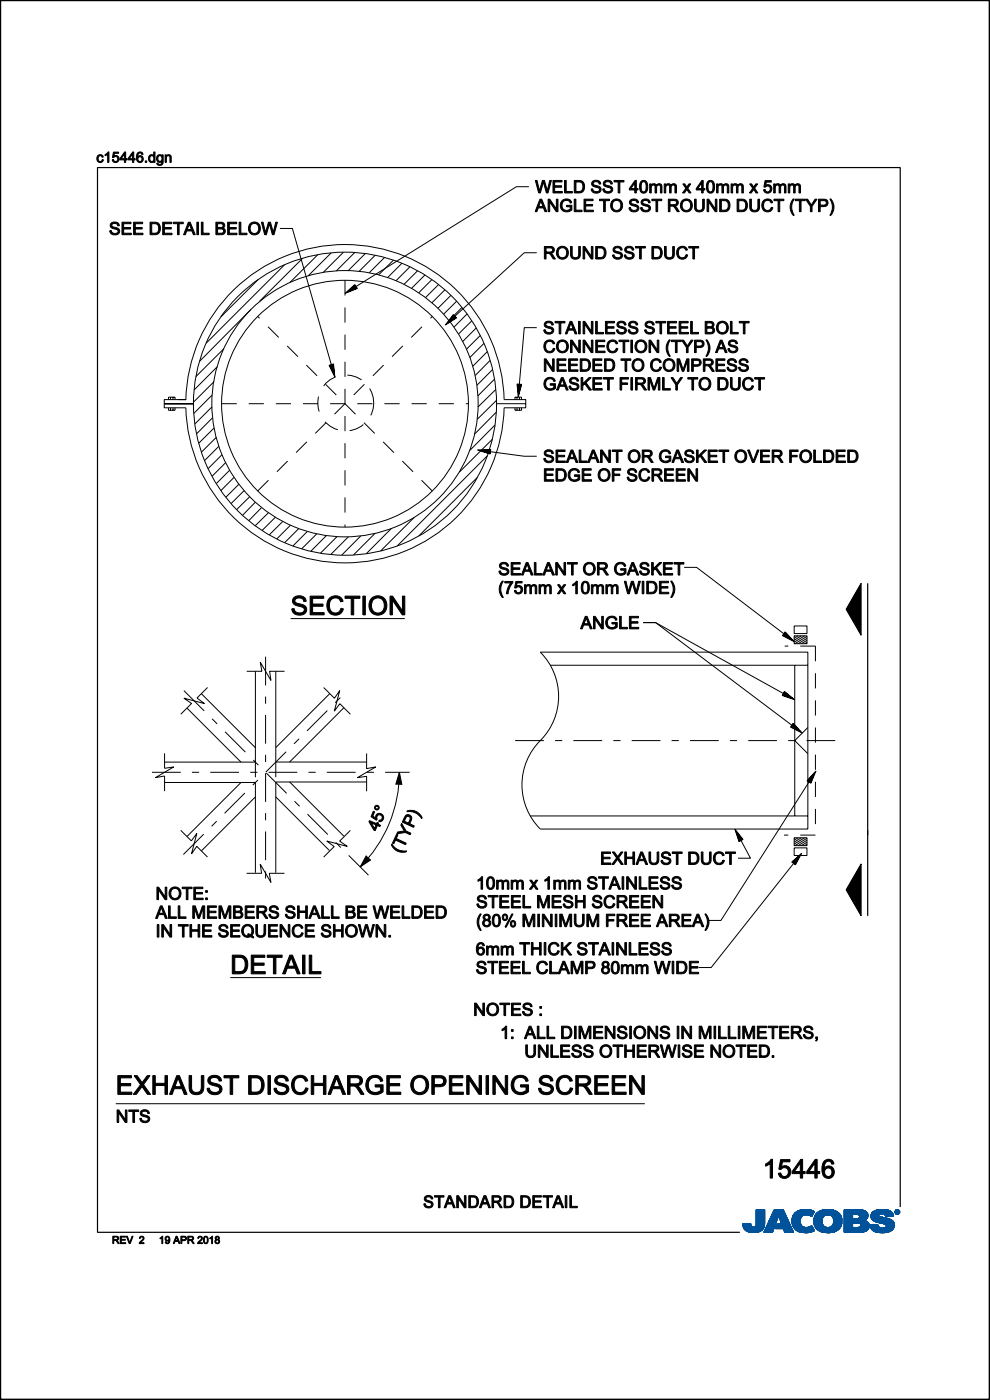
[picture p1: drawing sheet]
<svg xmlns="http://www.w3.org/2000/svg" width="210mm" height="297mm" viewBox="0 0 210 297" stroke-linecap="round" stroke-linejoin="round" font-family="sans-serif">
<path d="M184.1 123.7v70.6M191 256.1v-220.6h-170.3v225.9h136.2M.1 296.6v.3h209.7v-296.8h-209.7v296.8" fill="none" stroke="#000" stroke-width=".25"/>
<g fill="#000" stroke="#000" stroke-width=".21">
<path d="M84.7 163.8l.6 2.7h-1.4zM77.7 181.5l1 .9-2.3 1.5z"/>
<path d="M20.7 33a.68 .68 0 0 1 1.2 .3l-.3 .1a.48 .48 0 0 0-.6-.3 .48 .48 0 0 0-.2 .7 .42 .42 0 0 0 .4 .5 .42 .42 0 0 0 .5-.4h.2a.76 .76 0 0 1-1.1 .5 .76 .76 0 0 1-.2-1.2z" fill-rule="evenodd"/>
<path d="M22.3 32.8l.8-.6v2.2h-.3v-1.7l-.5 .3z" fill-rule="evenodd"/>
<path d="M24.1 32.3h1.1v.2h-.9l-.1 .6a.73 .73 0 0 1 1 .4 .73 .73 0 0 1-.5 1 .73 .73 0 0 1-.9-.6l.3-.1a.48 .48 0 0 0 .6 .3 .48 .48 0 0 0 .3-.7 .48 .48 0 0 0-.7-.1l-.4 .1z" fill-rule="evenodd"/>
<path d="M26.4 32.2l-1 1.5v.2h1v.5h.3v-.5h.3v-.2h-.3v-1.5zM26.4 32.7v1h-.7z" fill-rule="evenodd"/>
<path d="M28.1 32.2l-1 1.5v.2h1v.5h.3v-.5h.3v-.2h-.3v-1.5zM28.1 32.7v1h-.7z" fill-rule="evenodd"/>
<path d="M29.2 32.5a1.26 1.26 0 0 0 .5 2 .71 .71 0 0 0 .7-1 .71 .71 0 0 0-1.2-.2 .53 .53 0 0 1 .1-.7 .53 .53 0 0 1 .7 .1l.1 .1h.3a.65 .65 0 0 0-.5-.6 .65 .65 0 0 0-.7 .3zM29.2 33.8a.5 .5 0 0 1 1 0 .5 .5 0 0 1-1 0z" fill-rule="evenodd"/>
<path d="M30.8 34.1h.3v.3h-.3z" fill-rule="evenodd"/>
<path d="M31.7 33a.77 .77 0 0 0-.1 1.1 .77 .77 0 0 0 1 .1v.2h.3v-2.2h-.3v.8l-.4-.2zM31.9 33.2a.57 .57 0 0 1 .8 .3 .57 .57 0 0 1-.3 .7 .6 .6 0 0 1-.6-.3 .6 .6 0 0 1 .1-.7z" fill-rule="evenodd"/>
<path d="M33.4 33a.76 .76 0 0 0-.1 1.1 .76 .76 0 0 0 1 .1 .45 .45 0 0 1-.2 .6 .45 .45 0 0 1-.6-.2h-.2a.7 .7 0 0 0 .8 .5 .7 .7 0 0 0 .5-.9v-1.4h-.2v.2l-.3-.2h-.4zM33.6 33.2a.51 .51 0 0 1 .8 .4 .51 .51 0 0 1-.8 .5l-.1-.5z" fill-rule="evenodd"/>
<path d="M35 32.8h.3v.3a.57 .57 0 0 1 .7-.3 .57 .57 0 0 1 .3 .7v.9h-.3v-.9a.4 .4 0 0 0-.4-.5 .4 .4 0 0 0-.3 .6v.8h-.3z" fill-rule="evenodd"/>
<path d="M136.1 38.4a1.99 1.99 0 0 0 0 2.5 .95 .95 0 0 0 1.1-.2 .95 .95 0 0 0 .2-1.1 .95 .95 0 0 0-.2-1.1 .95 .95 0 0 0-1.1-.1zM136.2 38.7l.5-.1a1.64 1.64 0 0 1 0 2.1h-.3a1.69 1.69 0 0 1-.2-2z" fill-rule="evenodd"/>
<path d="M150.2 38.4a1.99 1.99 0 0 0 .1 2.5 .95 .95 0 0 0 1.1-.2 .95 .95 0 0 0 .2-1.1 .95 .95 0 0 0-.3-1.1 .95 .95 0 0 0-1.1-.1zM150.4 38.7l.5-.1a1.64 1.64 0 0 1 0 2.1h-.3a1.69 1.69 0 0 1-.2-2z" fill-rule="evenodd"/>
<path d="M23.6 47.3a1.04 1.04 0 0 1 1.7 .6h-.3a.63 .63 0 0 0-.7-.5 .63 .63 0 0 0-.6 .5l.4 .3a1.05 1.05 0 0 1 1.3 1 1.11 1.11 0 0 1-1.2 .6 1.11 1.11 0 0 1-.9-.9h.3a.72 .72 0 0 0 .7 .6 .72 .72 0 0 0 .7-.5l-.4-.3a.98 .98 0 0 1-1.1-1.2z" fill-rule="evenodd"/>
<path d="M25.9 47.1h1.9v.4h-1.6v.8h1.5v.3h-1.5v.9h1.7v.3h-2z" fill-rule="evenodd"/>
<path d="M28.3 47.1h2v.4h-1.6v.8h1.5v.3h-1.5v.9h1.6v.3h-2z" fill-rule="evenodd"/>
<path d="M31.8 47.1v2.7h1a1.33 1.33 0 0 0 1.2-1.4 1.33 1.33 0 0 0-1.3-1.3zM32.2 47.5h.5a1.02 1.02 0 0 1 1 1 1.02 1.02 0 0 1-1 1h-.5z" fill-rule="evenodd"/>
<path d="M34.5 47.1h1.9v.4h-1.5v.8h1.4v.3h-1.4v.9h1.6v.3h-2z" fill-rule="evenodd"/>
<path d="M36.8 47.1h2.1v.4h-.9v2.3h-.4v-2.3h-.8z" fill-rule="evenodd"/>
<path d="M40 47.1l-1.1 2.7h.4l.3-.8h1.1l.3 .8h.4l-1.1-2.7zM40.1 47.4l.5 1.3h-.9z" fill-rule="evenodd"/>
<path d="M41.8 47.1h.3v2.7h-.3z" fill-rule="evenodd"/>
<path d="M42.7 47.1h.4v2.4h1.3v.3h-1.7z" fill-rule="evenodd"/>
<path d="M45.8 47.1v2.7h1a.75 .75 0 0 0 .9-.5 .75 .75 0 0 0-.4-.9 .67 .67 0 0 0 .3-.9 .67 .67 0 0 0-.8-.4zM46.1 47.5h.6a.44 .44 0 0 1 .5 .1 .44 .44 0 0 1 0 .6l-1.1 .1zM46.1 48.6h.7a.49 .49 0 0 1 .6 .4 .49 .49 0 0 1-.6 .5h-.7z" fill-rule="evenodd"/>
<path d="M48.3 47.1h1.9v.4h-1.6v.8h1.5v.3h-1.5v.9h1.7v.3h-2z" fill-rule="evenodd"/>
<path d="M50.7 47.1h.4v2.4h1.3v.3h-1.7z" fill-rule="evenodd"/>
<path d="M53.1 47.5a1.34 1.34 0 0 0 0 2 1.34 1.34 0 0 0 2-.3 1.33 1.33 0 0 0-.3-1.8 1.33 1.33 0 0 0-1.7 .1zM53.3 47.7a.99 .99 0 0 1 1.6 .8 .99 .99 0 0 1-1.6 .8l-.2-.8z" fill-rule="evenodd"/>
<path d="M55.4 47.1h.4l.5 2.3 .6-2.3h.5l.5 2.3 .6-2.3h.3l-.7 2.7h-.3l-.7-2.3-.6 2.3h-.4z" fill-rule="evenodd"/>
<path d="M114.5 42.3l-1 2.6h.4l.3-.8h1.1l.3 .8h.4l-1.1-2.6zM114.7 42.5l.5 1.3h-.9z" fill-rule="evenodd"/>
<path d="M113.6 38.3h.3l.5 2.3 .7-2.3h.4l.6 2.3 .5-2.3h.4l-.8 2.6h-.3l-.6-2.3-.7 2.3h-.3z" fill-rule="evenodd"/>
<path d="M115.5 52.3v2.6h.3v-1.1h.4a.81 .81 0 0 1 .8 .6l.4 .5h.4l-1-1.2a.74 .74 0 0 0 .8-.8 .74 .74 0 0 0-1-.6zM115.8 52.6h.9a.46 .46 0 0 1 .5 .5 .46 .46 0 0 1-.6 .4h-.8z" fill-rule="evenodd"/>
<path d="M116.3 42.3h.3l1.4 2v-2h.4v2.6h-.4l-1.4-2.1v2.1h-.3z" fill-rule="evenodd"/>
<path d="M117.3 38.3h1.9v.3h-1.5v.8h1.4v.3h-1.4v.9h1.6v.3h-2z" fill-rule="evenodd"/>
<path d="M118.4 52.6a1.34 1.34 0 0 0 0 2 1.34 1.34 0 0 0 2-.3 1.33 1.33 0 0 0-.2-1.7 1.33 1.33 0 0 0-1.8 0zM118.7 52.8a.99 .99 0 0 1 1.5 .8 .99 .99 0 0 1-1.5 .8l-.3-.7z" fill-rule="evenodd"/>
<path d="M119.7 38.3h.4v2.3h1.3v.3h-1.7z" fill-rule="evenodd"/>
<path d="M119.3 42.5a1.21 1.21 0 0 1 2 .5l-.4 .1a.96 .96 0 0 0-1.3-.5 .96 .96 0 0 0-.3 1.4 1.05 1.05 0 0 0 1.7 .4v-.5h-.8v-.3h1.1v.9a1.43 1.43 0 0 1-2.1 .1 1.43 1.43 0 0 1 .1-2.1z" fill-rule="evenodd"/>
<path d="M121.8 42.3h.4v2.3h1.3v.3h-1.7z" fill-rule="evenodd"/>
<path d="M121.8 38.3v2.6h1a1.33 1.33 0 0 0 1.2-1.3 1.33 1.33 0 0 0-1.3-1.3zM122.2 38.6h.5a1.02 1.02 0 0 1 .9 1 1.02 1.02 0 0 1-.9 1h-.5z" fill-rule="evenodd"/>
<path d="M121 52.3h.4v1.5a.71 .71 0 0 0 .7 .9 .71 .71 0 0 0 .7-.9v-1.5h.3v1.5a1.05 1.05 0 0 1-1 1.2 1.05 1.05 0 0 1-1.1-1.2z" fill-rule="evenodd"/>
<path d="M123.7 52.3h.3l1.4 2.1v-2.1h.4v2.6h-.4l-1.4-2v2h-.3z" fill-rule="evenodd"/>
<path d="M123.9 42.3h1.9v.3h-1.6v.8h1.5v.3h-1.5v.9h1.7v.3h-2z" fill-rule="evenodd"/>
<path d="M125.8 38.4a1.04 1.04 0 0 1 1.6 .6l-.3 .1a.63 .63 0 0 0-.6-.6 .63 .63 0 0 0-.6 .6l.3 .2a1.05 1.05 0 0 1 1.3 1.1 1.11 1.11 0 0 1-1.2 .6 1.11 1.11 0 0 1-.9-.9h.3a.72 .72 0 0 0 .7 .6 .72 .72 0 0 0 .8-.6l-.4-.3a.98 .98 0 0 1-1.2-1.2z" fill-rule="evenodd"/>
<path d="M126.4 52.3v2.6h.9a1.33 1.33 0 0 0 1.2-1.3 1.33 1.33 0 0 0-1.2-1.3zM126.7 52.6h.6a1.02 1.02 0 0 1 .9 1 1.02 1.02 0 0 1-.9 1h-.6z" fill-rule="evenodd"/>
<path d="M128.2 38.4a1.04 1.04 0 0 1 1.7 .6l-.3 .1a.63 .63 0 0 0-.7-.6 .63 .63 0 0 0-.6 .6l.4 .2a1.05 1.05 0 0 1 1.2 1.1 1.11 1.11 0 0 1-1.1 .6 1.11 1.11 0 0 1-.9-.9h.3a.72 .72 0 0 0 .7 .6 .72 .72 0 0 0 .7-.6l-.4-.3a.98 .98 0 0 1-1.1-1.2z" fill-rule="evenodd"/>
<path d="M127.2 42.3h2.1v.3h-.9v2.3h-.4v-2.3h-.8z" fill-rule="evenodd"/>
<path d="M129.9 42.6a1.34 1.34 0 0 0 0 2 1.34 1.34 0 0 0 2-.3 1.33 1.33 0 0 0-.2-1.8 1.33 1.33 0 0 0-1.8 .1zM130.2 42.8a.99 .99 0 0 1 1.5 .8 .99 .99 0 0 1-1.6 .8l-.2-.8z" fill-rule="evenodd"/>
<path d="M130.3 52.5a1.04 1.04 0 0 1 1.7 .5l-.4 .1a.63 .63 0 0 0-.6-.5 .63 .63 0 0 0-.6 .5l.4 .2a1.05 1.05 0 0 1 1.2 1.1 1.11 1.11 0 0 1-1.1 .6 1.11 1.11 0 0 1-1-.9h.4a.72 .72 0 0 0 .7 .6 .72 .72 0 0 0 .7-.6l-.4-.3a.98 .98 0 0 1-1.1-1.2z" fill-rule="evenodd"/>
<path d="M130.3 38.3h2.1v.3h-.9v2.3h-.4v-2.3h-.8z" fill-rule="evenodd"/>
<path d="M132.8 52.5a1.04 1.04 0 0 1 1.6 .5l-.3 .1a.63 .63 0 0 0-.6-.5 .63 .63 0 0 0-.6 .5l.3 .2a1.05 1.05 0 0 1 1.3 1.1 1.11 1.11 0 0 1-1.2 .6 1.11 1.11 0 0 1-.9-.9h.3a.72 .72 0 0 0 .7 .6 .72 .72 0 0 0 .8-.6l-.4-.3a.98 .98 0 0 1-1.2-1.2z" fill-rule="evenodd"/>
<path d="M133.8 42.4a1.04 1.04 0 0 1 1.6 .6h-.3a.63 .63 0 0 0-.6-.5 .63 .63 0 0 0-.6 .5l.3 .3a1.05 1.05 0 0 1 1.3 1.1 1.11 1.11 0 0 1-1.2 .5 1.11 1.11 0 0 1-.9-.8l.4-.1a.72 .72 0 0 0 .6 .6 .72 .72 0 0 0 .8-.5l-.4-.3a.98 .98 0 0 1-1.2-1.2z" fill-rule="evenodd"/>
<path d="M134.7 38.3l-1.2 1.7v.3h1.2v.6h.3v-.6h.3v-.3h-.3v-1.7zM134.7 38.8v1.2h-.9z" fill-rule="evenodd"/>
<path d="M134.8 52.3h2.1v.3h-.9v2.3h-.3v-2.3h-.9z" fill-rule="evenodd"/>
<path d="M136.2 42.4a1.04 1.04 0 0 1 1.7 .6h-.3a.63 .63 0 0 0-.6-.5 .63 .63 0 0 0-.7 .5l.4 .3a1.05 1.05 0 0 1 1.3 1.1 1.11 1.11 0 0 1-1.2 .5 1.11 1.11 0 0 1-.9-.8l.3-.1a.72 .72 0 0 0 .7 .6 .72 .72 0 0 0 .7-.5l-.4-.3a.98 .98 0 0 1-1.1-1.2z" fill-rule="evenodd"/>
<path d="M137.8 39h.3v.3a.65 .65 0 0 1 1.1 0 .63 .63 0 0 1 .7-.3 .63 .63 0 0 1 .5 .6v1.3h-.3v-1.2a.43 .43 0 0 0-.5-.5 .43 .43 0 0 0-.3 .6v1.1h-.3v-1.2a.44 .44 0 0 0-.6-.4 .44 .44 0 0 0-.3 .6v1h-.3z" fill-rule="evenodd"/>
<path d="M138.3 52.3v2.6h.9a1.33 1.33 0 0 0 1.3-1.3 1.33 1.33 0 0 0-1.3-1.3zM138.6 52.6h.6a1.02 1.02 0 0 1 .9 1 1.02 1.02 0 0 1-.9 1h-.6z" fill-rule="evenodd"/>
<path d="M138.3 42.3h2.1v.3h-.9v2.3h-.4v-2.3h-.8z" fill-rule="evenodd"/>
<path d="M140.9 39h.3v.3a.65 .65 0 0 1 1.1 0 .63 .63 0 0 1 .7-.3 .63 .63 0 0 1 .5 .6v1.3h-.3v-1.2a.43 .43 0 0 0-.5-.5 .43 .43 0 0 0-.3 .6v1.1h-.4v-1.2a.44 .44 0 0 0-.5-.4 .44 .44 0 0 0-.3 .6v1h-.3z" fill-rule="evenodd"/>
<path d="M141.8 42.3v2.6h.3v-1.2h.4a.81 .81 0 0 1 .8 .7l.4 .5h.4l-1-1.2a.74 .74 0 0 0 .8-.8 .74 .74 0 0 0-1-.6zM142.1 42.5h.9a.46 .46 0 0 1 .5 .5 .46 .46 0 0 1-.6 .4h-.8z" fill-rule="evenodd"/>
<path d="M141 52.3h.3v1.5a.71 .71 0 0 0 .7 .9 .71 .71 0 0 0 .7-.9v-1.5h.3v1.5a1.05 1.05 0 0 1-1 1.2 1.05 1.05 0 0 1-1-1.2z" fill-rule="evenodd"/>
<path d="M144.7 42.6a1.34 1.34 0 0 0 0 2 1.34 1.34 0 0 0 2-.3 1.33 1.33 0 0 0-.2-1.8 1.33 1.33 0 0 0-1.8 .1zM145 42.8a.99 .99 0 0 1 1.5 .8 .99 .99 0 0 1-1.6 .8l-.2-.8z" fill-rule="evenodd"/>
<path d="M144.8 39h.4l.5 .7 .4-.7h.4l-.6 .9 .7 1h-.4l-.5-.7-.5 .7h-.4l.7-1z" fill-rule="evenodd"/>
<path d="M144 52.5a1.15 1.15 0 0 1 1.8 .5l-.3 .1a.87 .87 0 0 0-1.2-.5 .87 .87 0 0 0-.4 1.2 .82 .82 0 0 0 .7 .9 .82 .82 0 0 0 .9-.7l.4 .1a1.22 1.22 0 0 1-1.6 .8 1.22 1.22 0 0 1-.8-1.6z" fill-rule="evenodd"/>
<path d="M146.1 52.3h2.1v.3h-.9v2.3h-.3v-2.3h-.9z" fill-rule="evenodd"/>
<path d="M148.9 38.3l-1.2 1.7v.3h1.1v.6h.4v-.6h.3v-.3h-.3v-1.7zM148.8 38.8v1.2h-.8z" fill-rule="evenodd"/>
<path d="M147.3 42.3h.4v1.5a.71 .71 0 0 0 .7 .8 .71 .71 0 0 0 .7-.8v-1.5h.3v1.5a1.05 1.05 0 0 1-1 1.1 1.05 1.05 0 0 1-1.1-1.1z" fill-rule="evenodd"/>
<path d="M150 42.3h.3l1.4 2v-2h.4v2.6h-.4l-1.4-2.1v2.1h-.3z" fill-rule="evenodd"/>
<path d="M152 39h.3v.3a.65 .65 0 0 1 1.1 0 .62 .62 0 0 1 .7-.3 .62 .62 0 0 1 .5 .6v1.3h-.3v-1.2a.43 .43 0 0 0-.5-.5 .43 .43 0 0 0-.3 .6v1.1h-.4v-1.2a.44 .44 0 0 0-.5-.4 .44 .44 0 0 0-.3 .6v1h-.3z" fill-rule="evenodd"/>
<path d="M152.7 42.3v2.6h.9a1.33 1.33 0 0 0 1.2-1.3 1.33 1.33 0 0 0-1.2-1.3zM153 42.6h.6a1.02 1.02 0 0 1 .9 1 1.02 1.02 0 0 1-.9 1h-.6z" fill-rule="evenodd"/>
<path d="M155.1 39h.3v.3a.65 .65 0 0 1 1.1 0 .63 .63 0 0 1 .7-.3 .63 .63 0 0 1 .5 .6v1.3h-.3v-1.2a.43 .43 0 0 0-.5-.5 .43 .43 0 0 0-.4 .6v1.1h-.3v-1.2a.44 .44 0 0 0-.5-.4 .44 .44 0 0 0-.3 .6v1h-.3z" fill-rule="evenodd"/>
<path d="M156.4 42.3v2.6h.9a1.33 1.33 0 0 0 1.2-1.3 1.33 1.33 0 0 0-1.2-1.3zM156.7 42.6h.6a1.02 1.02 0 0 1 .9 1 1.02 1.02 0 0 1-.9 1h-.6z" fill-rule="evenodd"/>
<path d="M159 39h.4l.5 .7 .4-.7h.4l-.6 .9 .7 1h-.4l-.5-.7-.5 .7h-.4l.7-1z" fill-rule="evenodd"/>
<path d="M159 42.3h.4v1.5a.71 .71 0 0 0 .7 .8 .71 .71 0 0 0 .7-.8v-1.5h.3v1.5a1.05 1.05 0 0 1-1 1.1 1.05 1.05 0 0 1-1.1-1.1z" fill-rule="evenodd"/>
<path d="M162.3 38.3h1.3v.3h-1l-.2 .7a.88 .88 0 0 1 1.3 .5 .88 .88 0 0 1-.6 1.1 .88 .88 0 0 1-1.1-.7h.3a.58 .58 0 0 0 .7 .4 .58 .58 0 0 0 .4-.7 .58 .58 0 0 0-.6-.4l-.5 .2h-.3z" fill-rule="evenodd"/>
<path d="M162 42.5a1.15 1.15 0 0 1 1.9 .5l-.3 .1a.87 .87 0 0 0-1.2-.5 .87 .87 0 0 0-.4 1.2 .82 .82 0 0 0 .7 .8 .82 .82 0 0 0 .9-.6l.3 .1a1.22 1.22 0 0 1-1.5 .8 1.22 1.22 0 0 1-.8-1.6z" fill-rule="evenodd"/>
<path d="M164.1 39h.3v.3a.65 .65 0 0 1 1.1 0 .63 .63 0 0 1 .8-.3 .63 .63 0 0 1 .4 .6v1.3h-.3v-1.2a.43 .43 0 0 0-.5-.5 .43 .43 0 0 0-.3 .6v1.1h-.3v-1.2a.44 .44 0 0 0-.6-.4 .44 .44 0 0 0-.3 .6v1h-.3z" fill-rule="evenodd"/>
<path d="M164.2 42.3h2.1v.3h-.9v2.3h-.4v-2.3h-.8z" fill-rule="evenodd"/>
<path d="M167.2 39h.3v.3a.65 .65 0 0 1 1.1 0 .62 .62 0 0 1 .7-.3 .62 .62 0 0 1 .5 .6v1.3h-.3v-1.2a.43 .43 0 0 0-.5-.5 .43 .43 0 0 0-.3 .6v1.1h-.4v-1.2a.44 .44 0 0 0-.5-.4 .44 .44 0 0 0-.3 .6v1h-.3z" fill-rule="evenodd"/>
<path d="M168.2 42.2h.3l-.4 .7a3 3 0 0 0 .4 2.8h-.3a2.67 2.67 0 0 1 0-3.5z" fill-rule="evenodd"/>
<path d="M168.7 42.3h2.1v.3h-.9v2.3h-.3v-2.3h-.9z" fill-rule="evenodd"/>
<path d="M170.9 42.3h.4l.8 1.2 .8-1.2h.4l-1 1.5v1.1h-.4v-1.1z" fill-rule="evenodd"/>
<path d="M173.6 42.3v2.6h.4v-1.1h.7a.81 .81 0 0 0 .9-.8 .81 .81 0 0 0-1-.7zM174 42.6h.6a.49 .49 0 0 1 .7 .4 .49 .49 0 0 1-.6 .5h-.7z" fill-rule="evenodd"/>
<path d="M176 42.2h.3a2.67 2.67 0 0 1 0 3.5h-.3a3.1 3.1 0 0 0 0-3.5z" fill-rule="evenodd"/>
<path d="M115.7 68.3a1.04 1.04 0 0 1 1.7 .6l-.4 .1a.63 .63 0 0 0-.6-.6 .63 .63 0 0 0-.6 .6l.4 .2a1.05 1.05 0 0 1 1.2 1.1 1.11 1.11 0 0 1-1.1 .6 1.11 1.11 0 0 1-1-.9h.4a.72 .72 0 0 0 .7 .6 .72 .72 0 0 0 .7-.6l-.4-.3a.98 .98 0 0 1-1.1-1.2z" fill-rule="evenodd"/>
<path d="M115.5 76.1h.3l1.4 2.1v-2.1h.4v2.7h-.4l-1.4-2.1v2.1h-.3z" fill-rule="evenodd"/>
<path d="M115.8 72.4a1.15 1.15 0 0 1 1.9 .5l-.4 .1a.87 .87 0 0 0-1.1-.5 .87 .87 0 0 0-.5 1.2 .82 .82 0 0 0 .8 .8 .82 .82 0 0 0 .9-.6l.3 .1a1.22 1.22 0 0 1-1.6 .8 1.22 1.22 0 0 1-.7-1.6z" fill-rule="evenodd"/>
<path d="M118.4 72.5a1.34 1.34 0 0 0 0 2 1.34 1.34 0 0 0 2-.3 1.33 1.33 0 0 0-.2-1.8 1.33 1.33 0 0 0-1.8 .1zM118.7 72.7a.99 .99 0 0 1 1.5 .8 .99 .99 0 0 1-1.5 .8l-.3-.8z" fill-rule="evenodd"/>
<path d="M118.1 76.1h2v.3h-1.6v.9h1.5v.3h-1.5v.9h1.6v.3h-2z" fill-rule="evenodd"/>
<path d="M117.7 68.2h2.1v.3h-.8v2.3h-.4v-2.3h-.9z" fill-rule="evenodd"/>
<path d="M120.9 68.2l-1 2.6h.4l.3-.8h1.1l.3 .8h.4l-1.1-2.6zM121.1 68.5l.5 1.2h-.9z" fill-rule="evenodd"/>
<path d="M120.6 76.1h1.9v.3h-1.5v.9h1.4v.3h-1.4v.9h1.6v.3h-2z" fill-rule="evenodd"/>
<path d="M121 72.2h.4l1.4 2v-2h.3v2.6h-.4l-1.4-2.1v2.1h-.3z" fill-rule="evenodd"/>
<path d="M122.7 68.2h.4v2.6h-.4z" fill-rule="evenodd"/>
<path d="M123.1 76.1v2.7h.9a1.33 1.33 0 0 0 1.3-1.4 1.33 1.33 0 0 0-1.3-1.3zM123.4 76.4h.6a1.02 1.02 0 0 1 .9 1 1.02 1.02 0 0 1-.9 1.1h-.6z" fill-rule="evenodd"/>
<path d="M123.7 72.2h.3l1.4 2v-2h.4v2.6h-.4l-1.4-2.1v2.1h-.3z" fill-rule="evenodd"/>
<path d="M123.7 68.2h.3l1.4 2.1v-2.1h.4v2.6h-.4l-1.4-2v2h-.3z" fill-rule="evenodd"/>
<path d="M125.8 76.1h1.9v.3h-1.6v.9h1.5v.3h-1.5v.9h1.6v.3h-1.9z" fill-rule="evenodd"/>
<path d="M126.3 68.2h.4v2.3h1.3v.3h-1.7z" fill-rule="evenodd"/>
<path d="M126.4 72.2h1.9v.3h-1.6v.8h1.5v.3h-1.5v.9h1.6v.3h-1.9z" fill-rule="evenodd"/>
<path d="M128.2 76.1v2.7h1a1.33 1.33 0 0 0 1.2-1.4 1.33 1.33 0 0 0-1.3-1.3zM128.6 76.4h.5a1.02 1.02 0 0 1 .9 1 1.02 1.02 0 0 1-.9 1.1h-.5z" fill-rule="evenodd"/>
<path d="M128.4 68.2h1.9v.3h-1.5v.8h1.4v.3h-1.4v.9h1.6v.3h-2z" fill-rule="evenodd"/>
<path d="M129.2 72.4a1.15 1.15 0 0 1 1.8 .5l-.3 .1a.87 .87 0 0 0-1.2-.5 .87 .87 0 0 0-.4 1.2 .82 .82 0 0 0 .7 .8 .82 .82 0 0 0 .9-.6l.4 .1a1.22 1.22 0 0 1-1.6 .8 1.22 1.22 0 0 1-.8-1.6z" fill-rule="evenodd"/>
<path d="M131.1 68.3a1.04 1.04 0 0 1 1.7 .6l-.3 .1a.63 .63 0 0 0-.7-.6 .63 .63 0 0 0-.6 .6l.4 .2a1.05 1.05 0 0 1 1.2 1.1 1.11 1.11 0 0 1-1.1 .6 1.11 1.11 0 0 1-.9-.9h.3a.72 .72 0 0 0 .7 .6 .72 .72 0 0 0 .7-.6l-.4-.3a.98 .98 0 0 1-1.1-1.2z" fill-rule="evenodd"/>
<path d="M131.3 72.2h2.1v.3h-.9v2.3h-.3v-2.3h-.9z" fill-rule="evenodd"/>
<path d="M131.7 76.1h2.1v.3h-.9v2.4h-.3v-2.4h-.9z" fill-rule="evenodd"/>
<path d="M133.6 68.3a1.04 1.04 0 0 1 1.7 .6l-.4 .1a.63 .63 0 0 0-.6-.6 .63 .63 0 0 0-.6 .6l.4 .2a1.05 1.05 0 0 1 1.2 1.1 1.11 1.11 0 0 1-1.1 .6 1.11 1.11 0 0 1-1-.9h.4a.72 .72 0 0 0 .7 .6 .72 .72 0 0 0 .7-.6l-.4-.3a.98 .98 0 0 1-1.2-1.2z" fill-rule="evenodd"/>
<path d="M133.8 72.2h.4v2.6h-.4z" fill-rule="evenodd"/>
<path d="M134.4 76.5a1.34 1.34 0 0 0 0 2 1.34 1.34 0 0 0 2-.3 1.33 1.33 0 0 0-.2-1.8 1.33 1.33 0 0 0-1.8 .1zM134.7 76.6a.99 .99 0 0 1 1.6 .9 .99 .99 0 0 1-1.6 .7l-.3-.7z" fill-rule="evenodd"/>
<path d="M135 72.5a1.34 1.34 0 0 0 .1 2 1.34 1.34 0 0 0 2-.3 1.33 1.33 0 0 0-.3-1.8 1.33 1.33 0 0 0-1.8 .1zM135.3 72.7a.99 .99 0 0 1 1.6 .8 .99 .99 0 0 1-1.6 .8l-.3-.8z" fill-rule="evenodd"/>
<path d="M137.1 68.3a1.04 1.04 0 0 1 1.7 .6l-.4 .1a.63 .63 0 0 0-.6-.6 .63 .63 0 0 0-.6 .6l.4 .2a1.05 1.05 0 0 1 1.2 1.1 1.11 1.11 0 0 1-1.1 .6 1.11 1.11 0 0 1-1-.9h.4a.72 .72 0 0 0 .7 .6 .72 .72 0 0 0 .7-.6l-.4-.3a.98 .98 0 0 1-1.2-1.2z" fill-rule="evenodd"/>
<path d="M137.7 72.2h.3l1.4 2v-2h.4v2.6h-.4l-1.4-2.1v2.1h-.3z" fill-rule="evenodd"/>
<path d="M138.4 76.4a1.15 1.15 0 0 1 1.9 .5h-.4a.87 .87 0 0 0-1.1-.4 .87 .87 0 0 0-.4 1.1 .82 .82 0 0 0 .7 .9 .82 .82 0 0 0 .9-.7l.3 .1a1.22 1.22 0 0 1-1.5 .9 1.22 1.22 0 0 1-.8-1.6z" fill-rule="evenodd"/>
<path d="M139.1 68.2h2.1v.3h-.9v2.3h-.3v-2.3h-.9z" fill-rule="evenodd"/>
<path d="M141 76.5a1.34 1.34 0 0 0 0 2 1.34 1.34 0 0 0 2-.3 1.33 1.33 0 0 0-.2-1.8 1.33 1.33 0 0 0-1.8 .1zM141.3 76.6a.99 .99 0 0 1 1.5 .9 .99 .99 0 0 1-1.5 .7l-.3-.7z" fill-rule="evenodd"/>
<path d="M141.6 68.2h1.9v.3h-1.6v.8h1.5v.3h-1.5v.9h1.7v.3h-2z" fill-rule="evenodd"/>
<path d="M141.9 72.1h.3l-.4 .7a3 3 0 0 0 .4 2.8h-.3a2.67 2.67 0 0 1 0-3.5z" fill-rule="evenodd"/>
<path d="M142.4 72.2h2.1v.3h-.9v2.3h-.3v-2.3h-.9z" fill-rule="evenodd"/>
<path d="M143.6 76.1h.5l.8 2.3 .8-2.3h.4v2.7h-.3v-2.2l-.8 2.2h-.3l-.7-2.3v2.3h-.4z" fill-rule="evenodd"/>
<path d="M144.1 68.2h1.9v.3h-1.6v.8h1.5v.3h-1.5v.9h1.6v.3h-1.9z" fill-rule="evenodd"/>
<path d="M144.6 72.2h.4l.8 1.2 .8-1.2h.4l-1 1.5v1.1h-.4v-1.1z" fill-rule="evenodd"/>
<path d="M146.5 68.2h.4v2.3h1.3v.3h-1.7z" fill-rule="evenodd"/>
<path d="M146.7 76.1v2.7h.4v-1.1h.6a.81 .81 0 0 0 1-.8 .81 .81 0 0 0-1-.8zM147.1 76.4h.6a.49 .49 0 0 1 .7 .5 .49 .49 0 0 1-.7 .5h-.6z" fill-rule="evenodd"/>
<path d="M147.3 72.2v2.6h.4v-1.1h.7a.81 .81 0 0 0 1-.8 .81 .81 0 0 0-1.1-.7zM147.7 72.5h.7a.49 .49 0 0 1 .6 .4 .49 .49 0 0 1-.6 .5h-.7z" fill-rule="evenodd"/>
<path d="M149.2 76.1v2.7h.3v-1.2h.4a.81 .81 0 0 1 .8 .6l.4 .6h.4l-.9-1.2a.74 .74 0 0 0 .7-.9 .74 .74 0 0 0-.9-.6zM149.5 76.4h.9a.46 .46 0 0 1 .5 .5 .46 .46 0 0 1-.6 .4h-.8z" fill-rule="evenodd"/>
<path d="M149.6 68.2v2.6h1a.75 .75 0 0 0 .9-.4 .75 .75 0 0 0-.4-1 .67 .67 0 0 0 .3-.8 .67 .67 0 0 0-.8-.4zM149.9 68.5h.6a.44 .44 0 0 1 .5 .1 .44 .44 0 0 1 0 .6l-1.1 .1zM149.9 69.6h.6a.49 .49 0 0 1 .7 .4 .49 .49 0 0 1-.6 .5h-.7z" fill-rule="evenodd"/>
<path d="M149.7 72.1h.3a2.67 2.67 0 0 1 0 3.5h-.3a3.1 3.1 0 0 0 0-3.5z" fill-rule="evenodd"/>
<path d="M152.8 72.2l-1 2.6h.3l.3-.8h1.1l.3 .8h.4l-1-2.6zM153 72.4l.4 1.3h-.9z" fill-rule="evenodd"/>
<path d="M151.9 76.1h1.9v.3h-1.6v.9h1.5v.3h-1.5v.9h1.6v.3h-1.9z" fill-rule="evenodd"/>
<path d="M152.3 68.5a1.34 1.34 0 0 0 0 2 1.34 1.34 0 0 0 2-.3 1.33 1.33 0 0 0-.2-1.7 1.33 1.33 0 0 0-1.8 0zM152.6 68.7a.99 .99 0 0 1 1.6 .8 .99 .99 0 0 1-1.6 .8l-.3-.8z" fill-rule="evenodd"/>
<path d="M154.6 76.3a1.04 1.04 0 0 1 1.6 .6h-.3a.63 .63 0 0 0-.6-.5 .63 .63 0 0 0-.6 .5l.3 .2a1.05 1.05 0 0 1 1.3 1.1 1.11 1.11 0 0 1-1.2 .6 1.11 1.11 0 0 1-.9-.9h.3a.72 .72 0 0 0 .7 .6 .72 .72 0 0 0 .8-.6l-.4-.2a.98 .98 0 0 1-1.2-1.3z" fill-rule="evenodd"/>
<path d="M154.8 72.3a1.04 1.04 0 0 1 1.6 .6h-.3a.63 .63 0 0 0-.6-.5 .63 .63 0 0 0-.6 .5l.3 .3a1.05 1.05 0 0 1 1.3 1.1 1.11 1.11 0 0 1-1.2 .5 1.11 1.11 0 0 1-.9-.8l.3-.1a.72 .72 0 0 0 .7 .6 .72 .72 0 0 0 .8-.5l-.4-.3a.98 .98 0 0 1-1.2-1.2z" fill-rule="evenodd"/>
<path d="M154.9 68.2h.4v2.3h1.3v.3h-1.7z" fill-rule="evenodd"/>
<path d="M157 76.3a1.04 1.04 0 0 1 1.7 .6h-.3a.63 .63 0 0 0-.7-.5 .63 .63 0 0 0-.6 .5l.4 .2a1.05 1.05 0 0 1 1.2 1.1 1.11 1.11 0 0 1-1.1 .6 1.11 1.11 0 0 1-.9-.9h.3a.72 .72 0 0 0 .7 .6 .72 .72 0 0 0 .7-.6l-.4-.2a.98 .98 0 0 1-1.1-1.3z" fill-rule="evenodd"/>
<path d="M156.8 68.2h2.1v.3h-.9v2.3h-.3v-2.3h-.9z" fill-rule="evenodd"/>
<path d="M115.7 95.6a1.04 1.04 0 0 1 1.7 .6h-.4a.63 .63 0 0 0-.6-.5 .63 .63 0 0 0-.6 .6l.4 .2a1.05 1.05 0 0 1 1.2 1.1 1.11 1.11 0 0 1-1.1 .6 1.11 1.11 0 0 1-1-.9l.4-.1a.72 .72 0 0 0 .7 .6 .72 .72 0 0 0 .7-.5l-.4-.3a.98 .98 0 0 1-1.1-1.2z" fill-rule="evenodd"/>
<path d="M115.8 80.3a1.21 1.21 0 0 1 2 .5l-.3 .1a.96 .96 0 0 0-1.3-.4 .96 .96 0 0 0-.4 1.3 1.05 1.05 0 0 0 1.7 .4v-.5h-.8v-.3h1.1v1a1.43 1.43 0 0 1-2.1 0 1.43 1.43 0 0 1 .1-2.1z" fill-rule="evenodd"/>
<path d="M117.9 95.5h2v.3h-1.6v.8h1.5v.3h-1.5v.9h1.6v.3h-2z" fill-rule="evenodd"/>
<path d="M119.1 80.1l-1 2.6h.3l.3-.8h1.1l.3 .8h.4l-1-2.6zM119.3 80.4l.4 1.3h-.9z" fill-rule="evenodd"/>
<path d="M121.1 95.5l-1 2.6h.4l.3-.8h1.1l.3 .8h.4l-1.1-2.6zM121.3 95.7l.5 1.3h-.9z" fill-rule="evenodd"/>
<path d="M121 80.3a1.04 1.04 0 0 1 1.7 .5l-.3 .1a.63 .63 0 0 0-.6-.5 .63 .63 0 0 0-.6 .5l.3 .2a1.05 1.05 0 0 1 1.3 1.1 1.11 1.11 0 0 1-1.2 .6 1.11 1.11 0 0 1-.9-.9h.3a.72 .72 0 0 0 .7 .6 .72 .72 0 0 0 .7-.6l-.3-.3a.98 .98 0 0 1-1.2-1.2z" fill-rule="evenodd"/>
<path d="M122.9 95.5h.3v2.3h1.3v.3h-1.6z" fill-rule="evenodd"/>
<path d="M123.3 80.1h.3v1.3l1.3-1.3h.5l-1.1 1.1 1.2 1.5h-.5l-.9-1.3-.5 .4v.9h-.3z" fill-rule="evenodd"/>
<path d="M125.7 95.5l-1.1 2.6h.4l.3-.8h1.1l.3 .8h.4l-1.1-2.6zM125.8 95.7l.5 1.3h-.9z" fill-rule="evenodd"/>
<path d="M125.8 80.1h1.9v.3h-1.6v.8h1.5v.3h-1.5v.9h1.6v.3h-1.9z" fill-rule="evenodd"/>
<path d="M127.4 95.5h.4l1.3 2v-2h.4v2.6h-.4l-1.4-2.1v2.1h-.3z" fill-rule="evenodd"/>
<path d="M128 80.1h2.1v.3h-.9v2.3h-.3v-2.3h-.9z" fill-rule="evenodd"/>
<path d="M129.9 95.5h2.1v.3h-.9v2.3h-.4v-2.3h-.8z" fill-rule="evenodd"/>
<path d="M131.5 80.1h1.8v.3h-1.4v.8h1.2v.3h-1.2v1.2h-.4z" fill-rule="evenodd"/>
<path d="M133.6 95.8a1.34 1.34 0 0 0 0 2 1.34 1.34 0 0 0 2-.3 1.33 1.33 0 0 0-.2-1.8 1.33 1.33 0 0 0-1.8 .1zM133.9 96a.99 .99 0 0 1 1.6 .8 .99 .99 0 0 1-1.6 .8l-.3-.8z" fill-rule="evenodd"/>
<path d="M133.8 80.1h.4v2.6h-.4z" fill-rule="evenodd"/>
<path d="M134.8 80.1v2.6h.3v-1.1l.8 .1 .8 1h.4l-.9-1.2a.74 .74 0 0 0 .7-.8 .74 .74 0 0 0-.9-.6zM135.1 80.4h.9a.46 .46 0 0 1 .6 .5 .46 .46 0 0 1-.7 .4h-.8z" fill-rule="evenodd"/>
<path d="M136.2 95.5v2.6h.4v-1.2h.4a.81 .81 0 0 1 .8 .7l.3 .5h.5l-1-1.2a.74 .74 0 0 0 .8-.8 .74 .74 0 0 0-1-.6zM136.6 95.8h.8a.46 .46 0 0 1 .6 .5 .46 .46 0 0 1-.7 .3h-.7z" fill-rule="evenodd"/>
<path d="M137.5 80.1h.5l.7 2.3 .8-2.3h.5v2.6h-.4v-2.2l-.7 2.2h-.3l-.8-2.2v2.2h-.3z" fill-rule="evenodd"/>
<path d="M140.5 80.1h.4v2.3h1.3v.3h-1.7z" fill-rule="evenodd"/>
<path d="M140.3 95.7a1.21 1.21 0 0 1 2 .5l-.4 .1a.96 .96 0 0 0-1.3-.4 .96 .96 0 0 0-.3 1.3 1.05 1.05 0 0 0 1.7 .4v-.5h-.8v-.3h1.1v.9a1.43 1.43 0 0 1-2.1 .1 1.43 1.43 0 0 1 .1-2.1z" fill-rule="evenodd"/>
<path d="M143.5 95.5l-1 2.6h.4l.3-.8h1.1l.3 .8h.4l-1.1-2.6zM143.7 95.7l.5 1.3h-.9z" fill-rule="evenodd"/>
<path d="M142.3 80.1h.5l.7 1.2 .9-1.2h.4l-1.1 1.5v1.1h-.4v-1.1z" fill-rule="evenodd"/>
<path d="M145.5 95.6a1.04 1.04 0 0 1 1.7 .6h-.3a.63 .63 0 0 0-.7-.5 .63 .63 0 0 0-.6 .6l.4 .2a1.05 1.05 0 0 1 1.2 1.1 1.11 1.11 0 0 1-1.1 .6 1.11 1.11 0 0 1-.9-.9l.3-.1a.72 .72 0 0 0 .7 .6 .72 .72 0 0 0 .7-.5l-.4-.3a.98 .98 0 0 1-1.1-1.2z" fill-rule="evenodd"/>
<path d="M145.9 80.1h2.1v.3h-.9v2.3h-.3v-2.3h-.9z" fill-rule="evenodd"/>
<path d="M147.7 95.5h.4v1.3l1.3-1.3h.5l-1.1 1 1.1 1.6h-.4l-1-1.3-.4 .4v.9h-.4z" fill-rule="evenodd"/>
<path d="M148.6 80.4a1.34 1.34 0 0 0 0 2 1.34 1.34 0 0 0 2-.3 1.33 1.33 0 0 0-.2-1.7 1.33 1.33 0 0 0-1.8 0zM148.9 80.6a.99 .99 0 0 1 1.6 .8 .99 .99 0 0 1-1.6 .8l-.3-.7z" fill-rule="evenodd"/>
<path d="M150.2 95.5h1.9v.3h-1.5v.8h1.4v.3h-1.4v.9h1.6v.3h-2z" fill-rule="evenodd"/>
<path d="M152.3 80.1v2.6h.9a1.33 1.33 0 0 0 1.3-1.3 1.33 1.33 0 0 0-1.3-1.3zM152.6 80.4h.6a1.02 1.02 0 0 1 .9 1 1.02 1.02 0 0 1-.9 1h-.6z" fill-rule="evenodd"/>
<path d="M152.5 95.5h2.1v.3h-.9v2.3h-.3v-2.3h-.9z" fill-rule="evenodd"/>
<path d="M156.2 95.8a1.34 1.34 0 0 0 0 2 1.34 1.34 0 0 0 2-.3 1.33 1.33 0 0 0-.2-1.8 1.33 1.33 0 0 0-1.8 .1zM156.5 96a.99 .99 0 0 1 1.6 .8 .99 .99 0 0 1-1.6 .8l-.3-.8z" fill-rule="evenodd"/>
<path d="M154.9 80.1h.4v1.5a.71 .71 0 0 0 .7 .9 .71 .71 0 0 0 .7-.9v-1.5h.3v1.5a1.05 1.05 0 0 1-1 1.2 1.05 1.05 0 0 1-1.1-1.2z" fill-rule="evenodd"/>
<path d="M157.9 80.3a1.15 1.15 0 0 1 1.9 .5l-.3 .1a.87 .87 0 0 0-1.2-.4 .87 .87 0 0 0-.4 1.1 .82 .82 0 0 0 .7 .9 .82 .82 0 0 0 .9-.7l.3 .1a1.22 1.22 0 0 1-1.5 .8 1.22 1.22 0 0 1-.8-1.6z" fill-rule="evenodd"/>
<path d="M158.6 95.5h.4l.8 2.3 .8-2.3h.4l-1 2.6h-.4z" fill-rule="evenodd"/>
<path d="M160.1 80.1h2.1v.3h-.9v2.3h-.3v-2.3h-.9z" fill-rule="evenodd"/>
<path d="M161.3 95.5h1.9v.3h-1.5v.8h1.4v.3h-1.4v.9h1.6v.3h-2z" fill-rule="evenodd"/>
<path d="M163.8 95.5v2.6h.3v-1.2h.5a.81 .81 0 0 1 .7 .7l.4 .5h.4l-.9-1.2a.74 .74 0 0 0 .7-.8 .74 .74 0 0 0-.9-.6zM164.1 95.8h.9a.46 .46 0 0 1 .5 .5 .46 .46 0 0 1-.6 .3h-.8z" fill-rule="evenodd"/>
<path d="M167.5 95.5h1.8v.3h-1.4v.8h1.2v.3h-1.2v1.2h-.4z" fill-rule="evenodd"/>
<path d="M170 95.8a1.34 1.34 0 0 0 0 2 1.34 1.34 0 0 0 2-.3 1.33 1.33 0 0 0-.2-1.8 1.33 1.33 0 0 0-1.8 .1zM170.3 96a.99 .99 0 0 1 1.5 .8 .99 .99 0 0 1-1.5 .8l-.3-.8z" fill-rule="evenodd"/>
<path d="M172.6 95.5h.4v2.3h1.3v.3h-1.7z" fill-rule="evenodd"/>
<path d="M174.7 95.5v2.6h.9a1.33 1.33 0 0 0 1.3-1.3 1.33 1.33 0 0 0-1.3-1.3zM175 95.8h.6a1.02 1.02 0 0 1 .9 1 1.02 1.02 0 0 1-.9 1h-.6z" fill-rule="evenodd"/>
<path d="M177.4 95.5h1.9v.3h-1.6v.8h1.5v.3h-1.5v.9h1.6v.3h-1.9z" fill-rule="evenodd"/>
<path d="M179.8 95.5v2.6h1a1.33 1.33 0 0 0 1.2-1.3 1.33 1.33 0 0 0-1.3-1.3zM180.2 95.8h.5a1.02 1.02 0 0 1 1 1 1.02 1.02 0 0 1-1 1h-.5z" fill-rule="evenodd"/>
<path d="M115.5 99.4h1.9v.4h-1.6v.8h1.5v.3h-1.5v.9h1.7v.3h-2z" fill-rule="evenodd"/>
<path d="M117.9 99.4v2.7h1a1.33 1.33 0 0 0 1.2-1.4 1.33 1.33 0 0 0-1.3-1.3zM118.3 99.8h.5a1.02 1.02 0 0 1 1 1 1.02 1.02 0 0 1-.9 1h-.6z" fill-rule="evenodd"/>
<path d="M121 99.7a1.21 1.21 0 0 1 1.9 .5l-.3 .1a.96 .96 0 0 0-1.3-.5 .96 .96 0 0 0-.4 1.4 1.05 1.05 0 0 0 1.7 .3v-.5h-.8v-.3h1.2v1a1.43 1.43 0 0 1-2.1 .1 1.43 1.43 0 0 1 .1-2.1z" fill-rule="evenodd"/>
<path d="M123.5 99.4h1.9v.4h-1.6v.8h1.5v.3h-1.5v.9h1.7v.3h-2z" fill-rule="evenodd"/>
<path d="M127.2 99.8a1.34 1.34 0 0 0 .1 2 1.34 1.34 0 0 0 1.9-.3 1.33 1.33 0 0 0-.2-1.8 1.33 1.33 0 0 0-1.8 .1zM127.5 99.9a.99 .99 0 0 1 1.6 .9 .99 .99 0 0 1-1.6 .8l-.3-.8z" fill-rule="evenodd"/>
<path d="M129.9 99.4h1.8v.4h-1.5v.8h1.3v.3h-1.3v1.2h-.3z" fill-rule="evenodd"/>
<path d="M133.4 99.6a1.04 1.04 0 0 1 1.7 .6h-.4a.63 .63 0 0 0-.6-.5 .63 .63 0 0 0-.6 .5l.3 .3a1.05 1.05 0 0 1 1.3 1 1.11 1.11 0 0 1-1.1 .6 1.11 1.11 0 0 1-1-.9h.4a.72 .72 0 0 0 .7 .6 .72 .72 0 0 0 .7-.5l-.4-.3a.98 .98 0 0 1-1.2-1.3z" fill-rule="evenodd"/>
<path d="M135.9 99.7a1.15 1.15 0 0 1 1.9 .5h-.3a.87 .87 0 0 0-1.2-.4 .87 .87 0 0 0-.4 1.2 .82 .82 0 0 0 .7 .8 .82 .82 0 0 0 .9-.6h.4a1.22 1.22 0 0 1-1.6 .9 1.22 1.22 0 0 1-.8-1.6z" fill-rule="evenodd"/>
<path d="M138.3 99.4v2.7h.3v-1.2l.8 .1 .8 1.1h.4l-.9-1.2a.74 .74 0 0 0 .7-.9 .74 .74 0 0 0-.9-.6zM138.6 99.7h.9a.46 .46 0 0 1 .5 .5 .46 .46 0 0 1-.6 .4h-.8z" fill-rule="evenodd"/>
<path d="M141 99.4h1.9v.4h-1.6v.8h1.5v.3h-1.5v.9h1.6v.3h-1.9z" fill-rule="evenodd"/>
<path d="M143.4 99.4h2v.4h-1.6v.8h1.5v.3h-1.5v.9h1.6v.3h-2z" fill-rule="evenodd"/>
<path d="M145.9 99.4h.4l1.3 2.1v-2.1h.4v2.7h-.4l-1.4-2.1v2.1h-.3z" fill-rule="evenodd"/>
<path d="M62.3 126.8a1.56 1.56 0 0 1 2.6 .8h-.5a1 1 0 0 0-.8-.7 1 1 0 0 0-1 .6l.3 .4a2.97 2.97 0 0 1 2.1 1 1.31 1.31 0 0 1-1.7 1.6 1.35 1.35 0 0 1-1.4-1.3l.5-.1a1.14 1.14 0 0 0 1 .9 1.14 1.14 0 0 0 1.2-.6 1.5 1.5 0 0 0-1.6-.9 1.03 1.03 0 0 1-.9-.6 1.03 1.03 0 0 1 .2-1.1z" fill-rule="evenodd"/>
<path d="M65.8 126.5h2.9v.4h-2.4v1.2h2.2v.5h-2.2v1.4h2.5v.4h-3z" fill-rule="evenodd"/>
<path d="M69.9 126.9a1.74 1.74 0 0 1 2.9 .7l-.5 .1a1.25 1.25 0 0 0-1.6-.8 1.25 1.25 0 0 0-.8 1.5 1.26 1.26 0 0 0 .9 1.6 1.26 1.26 0 0 0 1.5-1l.5 .2a1.83 1.83 0 0 1-2.2 1.2 1.83 1.83 0 0 1-1.3-2.3z" fill-rule="evenodd"/>
<path d="M73.2 126.5h3.1v.4h-1.3v3.5h-.5v-3.5h-1.3z" fill-rule="evenodd"/>
<path d="M77 126.5h.5v3.9h-.5z" fill-rule="evenodd"/>
<path d="M78.8 127a2.05 2.05 0 0 0-.3 2.5 2.05 2.05 0 0 0 2.4 .9 2.03 2.03 0 0 0 .9-3 2.03 2.03 0 0 0-3-.4zM79.2 127.2a1.43 1.43 0 0 1 1.8-.1 1.43 1.43 0 0 1 .5 1.7 1.4 1.4 0 0 1-1.8 1.2 1.4 1.4 0 0 1-.9-1.9z" fill-rule="evenodd"/>
<path d="M82.7 126.5h.6l2.1 3.1v-3.1h.5v3.9h-.6l-2.1-3.1v3.1h-.5z" fill-rule="evenodd"/>
<path d="M106.2 119.5a1.04 1.04 0 0 1 1.7 .6h-.4a.63 .63 0 0 0-.6-.5 .63 .63 0 0 0-.6 .5l.4 .3a1.05 1.05 0 0 1 1.2 1 1.11 1.11 0 0 1-1.1 .6 1.11 1.11 0 0 1-1-.9h.4a.72 .72 0 0 0 .7 .6 .72 .72 0 0 0 .7-.5l-.4-.3a.98 .98 0 0 1-1.2-1.2z" fill-rule="evenodd"/>
<path d="M106.5 123.3h.3l-.4 .7a3 3 0 0 0 .4 2.7h-.3a2.67 2.67 0 0 1 0-3.4z" fill-rule="evenodd"/>
<path d="M107.1 123.4h1.7v.2a4.2 4.2 0 0 0-1 2.4h-.4l.1-.3a4.1 4.1 0 0 1 .9-2h-1.3z" fill-rule="evenodd"/>
<path d="M108.4 119.3h1.9v.4h-1.5v.8h1.4v.3h-1.4v.9h1.6v.3h-2z" fill-rule="evenodd"/>
<path d="M109.4 123.4h1.3v.3h-1l-.2 .7a.88 .88 0 0 1 1.3 .4 .88 .88 0 0 1-.6 1.2 .88 .88 0 0 1-1.1-.7l.4-.1a.58 .58 0 0 0 .6 .4 .58 .58 0 0 0 .5-.6 .58 .58 0 0 0-.6-.5l-.5 .3-.3-.1z" fill-rule="evenodd"/>
<path d="M111.6 119.3l-1 2.7h.4l.3-.8h1.1l.3 .8h.4l-1.1-2.7zM111.8 119.6l.5 1.3h-.9z" fill-rule="evenodd"/>
<path d="M111.3 124h.2v.3a.65 .65 0 0 1 1.2 0 .62 .62 0 0 1 .7-.3 .62 .62 0 0 1 .5 .6v1.4h-.4v-1.2a.43 .43 0 0 0-.4-.5 .43 .43 0 0 0-.4 .6v1.1h-.3v-1.3a.44 .44 0 0 0-.6-.4 .44 .44 0 0 0-.2 .7v1h-.3z" fill-rule="evenodd"/>
<path d="M113.3 119.3h.4v2.4h1.3v.3h-1.7z" fill-rule="evenodd"/>
<path d="M114.3 124h.3v.3a.65 .65 0 0 1 1.2 0 .62 .62 0 0 1 .7-.3 .62 .62 0 0 1 .4 .6v1.4h-.3v-1.2a.43 .43 0 0 0-.5-.5 .43 .43 0 0 0-.3 .6v1.1h-.3v-1.3a.44 .44 0 0 0-.6-.4 .44 .44 0 0 0-.2 .7v1h-.4z" fill-rule="evenodd"/>
<path d="M116.1 119.3l-1 2.7h.4l.3-.8h1.1l.3 .8h.4l-1.1-2.7zM116.3 119.6l.5 1.3h-.9z" fill-rule="evenodd"/>
<path d="M117.9 119.3h.3l1.4 2.1v-2.1h.4v2.7h-.4l-1.4-2.1v2.1h-.3z" fill-rule="evenodd"/>
<path d="M118.3 124h.4l.4 .7 .5-.7h.4l-.7 1 .7 1h-.4l-.5-.8-.5 .8h-.4l.7-1z" fill-rule="evenodd"/>
<path d="M120.4 119.3h2.1v.4h-.9v2.3h-.4v-2.3h-.8z" fill-rule="evenodd"/>
<path d="M121.5 124l.7-.7h.3v2.7h-.4v-2.1l-.6 .4z" fill-rule="evenodd"/>
<path d="M124.2 130.8l-1.1 2.6h.4l.3-.8h1.1l.3 .8h.4l-1.1-2.6zM124.3 131l.5 1.3h-.9z" fill-rule="evenodd"/>
<path d="M123.7 123.5a1.99 1.99 0 0 0 0 2.4 .88 .88 0 0 0 1-.1 .88 .88 0 0 0 .3-.9 1.17 1.17 0 0 0-1-1.6zM123.8 123.8l.5-.2a1.64 1.64 0 0 1 0 2.1h-.3a1.69 1.69 0 0 1-.2-1.9z" fill-rule="evenodd"/>
<path d="M124.1 119.7a1.34 1.34 0 0 0 0 2 1.34 1.34 0 0 0 2-.3 1.33 1.33 0 0 0-.2-1.8 1.33 1.33 0 0 0-1.8 .1zM124.4 119.9a.99 .99 0 0 1 1.5 .8 .99 .99 0 0 1-1.5 .8l-.3-.8z" fill-rule="evenodd"/>
<path d="M125.4 124h.3v.3a.65 .65 0 0 1 1.2 0 .62 .62 0 0 1 .7-.3 .62 .62 0 0 1 .4 .6v1.4h-.3v-1.2a.43 .43 0 0 0-.5-.5 .43 .43 0 0 0-.3 .6v1.1h-.3v-1.3a.44 .44 0 0 0-.6-.4 .44 .44 0 0 0-.2 .7v1h-.4z" fill-rule="evenodd"/>
<path d="M125.9 130.8h.3l1.4 2v-2h.4v2.6h-.4l-1.4-2.1v2.1h-.3z" fill-rule="evenodd"/>
<path d="M126.7 119.3v2.7h.4v-1.2h.4a.81 .81 0 0 1 .8 .6l.3 .6h.5l-1-1.2a.74 .74 0 0 0 .7-.8 .74 .74 0 0 0-.9-.7zM127.1 119.6h.8a.46 .46 0 0 1 .6 .5 .46 .46 0 0 1-.7 .4h-.7z" fill-rule="evenodd"/>
<path d="M128.5 124h.3v.3a.65 .65 0 0 1 1.1 0 .62 .62 0 0 1 .8-.3 .62 .62 0 0 1 .4 .6v1.4h-.3v-1.2a.43 .43 0 0 0-.5-.5 .43 .43 0 0 0-.3 .6v1.1h-.3v-1.3a.44 .44 0 0 0-.6-.4 .44 .44 0 0 0-.3 .7v1h-.3z" fill-rule="evenodd"/>
<path d="M128.9 131a1.21 1.21 0 0 1 2 .5l-.3 .1a.96 .96 0 0 0-1.4-.5 .96 .96 0 0 0-.3 1.4 1.05 1.05 0 0 0 1.7 .4v-.5h-.8v-.3h1.1v.9a1.43 1.43 0 0 1-2.1 .1 1.43 1.43 0 0 1 .1-2.1z" fill-rule="evenodd"/>
<path d="M131.4 130.8h.4v2.3h1.3v.3h-1.7z" fill-rule="evenodd"/>
<path d="M130.8 119.6a1.21 1.21 0 0 1 1.9 .5l-.3 .1a.96 .96 0 0 0-1.3-.5 .96 .96 0 0 0-.4 1.4 1.05 1.05 0 0 0 1.7 .3v-.4h-.7v-.4h1.1v1a1.43 1.43 0 0 1-2.1 .1 1.43 1.43 0 0 1 .1-2.1z" fill-rule="evenodd"/>
<path d="M134 119.3l-1 2.7h.4l.3-.8h1.1l.3 .8h.4l-1.1-2.7zM134.2 119.6l.5 1.3h-.9z" fill-rule="evenodd"/>
<path d="M132.4 123.3h.4l.5 2.3 .6-2.3h.5l.5 2.3 .6-2.3h.3l-.7 2.7h-.3l-.7-2.4-.6 2.4h-.4z" fill-rule="evenodd"/>
<path d="M133.5 130.8h1.9v.3h-1.5v.8h1.4v.3h-1.4v.9h1.6v.3h-2z" fill-rule="evenodd"/>
<path d="M136 119.5a1.04 1.04 0 0 1 1.7 .6h-.4a.63 .63 0 0 0-.6-.5 .63 .63 0 0 0-.6 .5l.4 .3a1.05 1.05 0 0 1 1.2 1.1 1.11 1.11 0 0 1-1.1 .5 1.11 1.11 0 0 1-1-.9h.4a.72 .72 0 0 0 .7 .6 .72 .72 0 0 0 .7-.5l-.4-.3a.98 .98 0 0 1-1.1-1.2z" fill-rule="evenodd"/>
<path d="M136.2 123.3h.4v2.7h-.4z" fill-rule="evenodd"/>
<path d="M137.2 123.3v2.7h.9a1.33 1.33 0 0 0 1.3-1.4 1.33 1.33 0 0 0-1.3-1.3zM137.5 123.6h.6a1.02 1.02 0 0 1 .9 1 1.02 1.02 0 0 1-.9 1.1h-.6z" fill-rule="evenodd"/>
<path d="M138.2 119.3h.4v1.4l1.3-1.4h.5l-1.1 1.1 1.1 1.6h-.5l-.9-1.3-.4 .4v.9h-.4z" fill-rule="evenodd"/>
<path d="M139.9 123.3h1.9v.3h-1.6v.8h1.5v.4h-1.5v.9h1.6v.3h-1.9z" fill-rule="evenodd"/>
<path d="M140.7 119.3h1.9v.4h-1.5v.8h1.4v.3h-1.4v.9h1.6v.3h-2z" fill-rule="evenodd"/>
<path d="M142.3 123.3h.2a2.67 2.67 0 0 1 0 3.4h-.2a3.1 3.1 0 0 0 0-3.4z" fill-rule="evenodd"/>
<path d="M143 119.3h2.1v.4h-.9v2.3h-.4v-2.3h-.8z" fill-rule="evenodd"/>
<path d="M79.4 171.3a.5 .5 0 0 1 1 0 .5 .5 0 0 1-1 0zM79.6 171.3a.3 .3 0 0 0 .6 0 .3 .3 0 0 0-.6 0z" fill-rule="evenodd"/>
<path d="M79.2 172.1l.3 .1-.4 .9 .6 .4a.85 .85 0 0 1 .8-.9 .85 .85 0 0 1 .9 .9 .85 .85 0 0 1-1.1 .8l.1-.3a.56 .56 0 0 0 .6-.7 .56 .56 0 0 0-.8-.4 .56 .56 0 0 0-.2 .9l-.1 .2-1.2-.7z" fill-rule="evenodd"/>
<path d="M78.4 174.1l1.5 .6 .1-.3 .3 .2-.1 .2 .5 .3-.1 .2-.6-.2-.4 1.1-.3-.1-1-1.8zM78.8 174.6l.7 1.2 .3-.8z" fill-rule="evenodd"/>
<path d="M84.1 177l.3 .1-.4 .8 2.2 1-.2 .3-2.1-1-.4 .8-.3-.1z" fill-rule="evenodd"/>
<path d="M85.2 174.7l.9 1.6 1.1 .5-.2 .3-1-.5-1.8 .3 .2-.4 1.4-.2-.8-1.2z" fill-rule="evenodd"/>
<path d="M86.1 173l-.8 1.4 2.4 1.1 .2-.3-1-.5 .3-.6a.8 .8 0 0 0-.1-1 .8 .8 0 0 0-1-.1zM86.2 173.3a.49 .49 0 0 1 .7 0 .49 .49 0 0 1 0 .7l-.3 .6-.8-.4z" fill-rule="evenodd"/>
<path d="M86.4 172a2.67 2.67 0 0 1 3.2 1.5l-.1 .2a3.1 3.1 0 0 0-3.2-1.5z" fill-rule="evenodd"/>
<path d="M34 192.2l-1 2.6h.4l.3-.8h1.1l.3 .8h.4l-1.1-2.6zM34.2 192.5l.5 1.2h-.9z" fill-rule="evenodd"/>
<path d="M33.3 188.2h.3l1.4 2.1v-2.1h.4v2.7h-.4l-1.4-2.1v2.1h-.3z" fill-rule="evenodd"/>
<path d="M33.4 196.2h.3v2.6h-.3z" fill-rule="evenodd"/>
<path d="M34.3 196.2h.4l1.4 2v-2h.3v2.6h-.4l-1.3-2.1v2.1h-.4z" fill-rule="evenodd"/>
<path d="M35.7 192.2h.4v2.3h1.3v.3h-1.7z" fill-rule="evenodd"/>
<path d="M36.2 188.5a1.34 1.34 0 0 0 0 2 1.34 1.34 0 0 0 2-.2 1.33 1.33 0 0 0-.2-1.8 1.33 1.33 0 0 0-1.8 0zM36.5 188.7a.99 .99 0 0 1 1.6 .8 .99 .99 0 0 1-1.6 .8l-.3-.7z" fill-rule="evenodd"/>
<path d="M37.8 192.2h.4v2.3h1.3v.3h-1.7z" fill-rule="evenodd"/>
<path d="M37.8 196.2h2.1v.3h-.9v2.3h-.3v-2.3h-.9z" fill-rule="evenodd"/>
<path d="M38.6 188.2h2.1v.3h-.8v2.4h-.4v-2.4h-.9z" fill-rule="evenodd"/>
<path d="M40.3 196.2h.3v1h1.4v-1h.4v2.6h-.4v-1.2h-1.4v1.2h-.3z" fill-rule="evenodd"/>
<path d="M40.9 192.2h.5l.8 2.2 .7-2.2h.5v2.6h-.3v-2.2l-.8 2.2h-.3l-.8-2.2v2.2h-.3z" fill-rule="evenodd"/>
<path d="M41.1 188.2h1.9v.3h-1.5v.8h1.4v.3h-1.4v.9h1.6v.4h-2z" fill-rule="evenodd"/>
<path d="M43 196.2h1.9v.3h-1.6v.8h1.5v.3h-1.5v.9h1.6v.3h-1.9z" fill-rule="evenodd"/>
<path d="M43.6 188.9v.4h.4v-.4zM43.6 190.5v.4h.4v-.4z" fill-rule="evenodd"/>
<path d="M44 192.2h1.9v.3h-1.6v.8h1.5v.3h-1.5v.9h1.7v.3h-2z" fill-rule="evenodd"/>
<path d="M46.7 196.3a1.04 1.04 0 0 1 1.7 .6h-.4a.63 .63 0 0 0-.6-.5 .63 .63 0 0 0-.6 .5l.3 .3a1.05 1.05 0 0 1 1.3 1.1 1.11 1.11 0 0 1-1.1 .5 1.11 1.11 0 0 1-1-.9h.4a.72 .72 0 0 0 .7 .6 .72 .72 0 0 0 .7-.5l-.4-.3a.98 .98 0 0 1-1.2-1.2z" fill-rule="evenodd"/>
<path d="M46.4 192.2h.6l.7 2.2 .8-2.2h.5v2.6h-.4v-2.2l-.7 2.2h-.4l-.7-2.2v2.2h-.4z" fill-rule="evenodd"/>
<path d="M48.9 196.2h1.9v.3h-1.5v.8h1.4v.3h-1.4v.9h1.6v.3h-2z" fill-rule="evenodd"/>
<path d="M49.5 192.2v2.6h1a.75 .75 0 0 0 1-.4 .75 .75 0 0 0-.5-1 .67 .67 0 0 0 .3-.8 .67 .67 0 0 0-.8-.4zM49.9 192.5h.5a.44 .44 0 0 1 .6 .1 .44 .44 0 0 1-.1 .6l-1 .1zM49.9 193.6h.6a.49 .49 0 0 1 .7 .4 .49 .49 0 0 1-.7 .5h-.6z" fill-rule="evenodd"/>
<path d="M52 192.2h1.9v.3h-1.5v.8h1.4v.3h-1.4v.9h1.6v.3h-2z" fill-rule="evenodd"/>
<path d="M51.7 196.4a1.37 1.37 0 0 0-.3 1.8 1.37 1.37 0 0 0 1.8 .5l.5 .3 .1-.2-.4-.3a1.36 1.36 0 0 0 .2-1.9 1.36 1.36 0 0 0-1.9-.2zM51.9 196.7a1.01 1.01 0 0 1 1.3 0 1.01 1.01 0 0 1 .1 1.4l-.2 .2-.5-.2-.1 .2 .4 .2a1.03 1.03 0 0 1-1.2-.4 1.03 1.03 0 0 1 0-1.2z" fill-rule="evenodd"/>
<path d="M54.5 192.2v2.6h.3v-1.1h.4a.81 .81 0 0 1 .8 .6l.4 .5h.4l-1-1.2a.74 .74 0 0 0 .8-.8 .74 .74 0 0 0-.9-.6zM54.8 192.5h.9a.46 .46 0 0 1 .5 .5 .46 .46 0 0 1-.6 .3h-.8z" fill-rule="evenodd"/>
<path d="M54.3 196.2h.3v1.5a.71 .71 0 0 0 .7 .8 .71 .71 0 0 0 .7-.8v-1.5h.4v1.5a1.05 1.05 0 0 1-1.1 1.1 1.05 1.05 0 0 1-1-1.1z" fill-rule="evenodd"/>
<path d="M56.9 196.2h2v.3h-1.6v.8h1.5v.3h-1.5v.9h1.6v.3h-2z" fill-rule="evenodd"/>
<path d="M57.4 192.3a1.04 1.04 0 0 1 1.7 .6l-.4 .1a.63 .63 0 0 0-.6-.6 .63 .63 0 0 0-.6 .6l.3 .2a1.05 1.05 0 0 1 1.3 1.1 1.11 1.11 0 0 1-1.1 .6 1.11 1.11 0 0 1-1-.9l.4-.1a.72 .72 0 0 0 .6 .7 .72 .72 0 0 0 .8-.6l-.4-.3a.98 .98 0 0 1-1.2-1.2z" fill-rule="evenodd"/>
<path d="M59.4 196.2h.4l1.4 2v-2h.3v2.6h-.4l-1.4-2.1v2.1h-.3z" fill-rule="evenodd"/>
<path d="M60.9 192.3a1.04 1.04 0 0 1 1.6 .6l-.3 .1a.63 .63 0 0 0-.6-.6 .63 .63 0 0 0-.6 .6l.3 .2a1.05 1.05 0 0 1 1.3 1.1 1.11 1.11 0 0 1-1.2 .6 1.11 1.11 0 0 1-.9-.9l.3-.1a.72 .72 0 0 0 .7 .7 .72 .72 0 0 0 .8-.6l-.4-.3a.98 .98 0 0 1-1.2-1.2z" fill-rule="evenodd"/>
<path d="M63.1 192.2h.4v1.1h1.3v-1.1h.4v2.6h-.4v-1.2h-1.3v1.2h-.4z" fill-rule="evenodd"/>
<path d="M62.4 196.4a1.15 1.15 0 0 1 1.9 .5l-.4 .1a.87 .87 0 0 0-1.1-.5 .87 .87 0 0 0-.5 1.2 .82 .82 0 0 0 .8 .8 .82 .82 0 0 0 .9-.6l.3 .1a1.22 1.22 0 0 1-1.5 .8 1.22 1.22 0 0 1-.8-1.6z" fill-rule="evenodd"/>
<path d="M64.8 196.2h1.9v.3h-1.6v.8h1.5v.3h-1.5v.9h1.6v.3h-1.9z" fill-rule="evenodd"/>
<path d="M66.5 192.2l-1 2.6h.4l.3-.8h1.1l.3 .8h.4l-1.1-2.6zM66.7 192.5l.5 1.2h-.9z" fill-rule="evenodd"/>
<path d="M68.5 196.3a1.04 1.04 0 0 1 1.7 .6h-.4a.63 .63 0 0 0-.6-.5 .63 .63 0 0 0-.6 .5l.3 .3a1.05 1.05 0 0 1 1.3 1.1 1.11 1.11 0 0 1-1.1 .5 1.11 1.11 0 0 1-1-.9h.4a.72 .72 0 0 0 .6 .6 .72 .72 0 0 0 .8-.5l-.4-.3a.98 .98 0 0 1-1.2-1.2z" fill-rule="evenodd"/>
<path d="M68.2 192.2h.4v2.3h1.3v.3h-1.7z" fill-rule="evenodd"/>
<path d="M70.3 192.2h.3v2.3h1.3v.3h-1.6z" fill-rule="evenodd"/>
<path d="M70.7 196.2h.4v1h1.3v-1h.4v2.6h-.4v-1.2h-1.3v1.2h-.4z" fill-rule="evenodd"/>
<path d="M73.6 196.5a1.34 1.34 0 0 0 .1 2 1.34 1.34 0 0 0 1.9-.3 1.33 1.33 0 0 0-.2-1.8 1.33 1.33 0 0 0-1.8 .1zM73.9 196.7a.99 .99 0 0 1 1.6 .8 .99 .99 0 0 1-1.6 .8l-.3-.8z" fill-rule="evenodd"/>
<path d="M73.4 192.2v2.6h1a.75 .75 0 0 0 .9-.4 .75 .75 0 0 0-.4-1 .67 .67 0 0 0 .3-.8 .67 .67 0 0 0-.8-.4zM73.7 192.5h.6a.44 .44 0 0 1 .5 .1 .44 .44 0 0 1-.1 .6l-1 .1zM73.7 193.6h.6a.49 .49 0 0 1 .7 .4 .49 .49 0 0 1-.6 .5h-.7z" fill-rule="evenodd"/>
<path d="M75.9 192.2h1.9v.3h-1.6v.8h1.5v.3h-1.5v.9h1.6v.3h-1.9z" fill-rule="evenodd"/>
<path d="M76 196.2h.4l.5 2.2 .6-2.2h.4l.6 2.2 .6-2.2h.3l-.7 2.6h-.3l-.7-2.3-.6 2.3h-.4z" fill-rule="evenodd"/>
<path d="M79.8 196.2h.3l1.4 2v-2h.3v2.6h-.3l-1.4-2.1v2.1h-.3z" fill-rule="evenodd"/>
<path d="M79.1 192.2h.4l.5 2.3 .6-2.3h.4l.6 2.3 .6-2.3h.3l-.7 2.6h-.3l-.7-2.3-.6 2.3h-.4z" fill-rule="evenodd"/>
<path d="M82.5 198.4h.3v.4h-.3z" fill-rule="evenodd"/>
<path d="M82.9 192.2h1.9v.3h-1.6v.8h1.5v.3h-1.5v.9h1.6v.3h-1.9z" fill-rule="evenodd"/>
<path d="M85.3 192.2h.3v2.3h1.4v.3h-1.7z" fill-rule="evenodd"/>
<path d="M83.1 179l.5 .7a3 3 0 0 0 2.7 .8l-.1 .2a2.67 2.67 0 0 1-3.2-1.4z" fill-rule="evenodd"/>
<path d="M87.4 192.2v2.6h.9a1.33 1.33 0 0 0 1.3-1.3 1.33 1.33 0 0 0-1.3-1.3zM87.7 192.5h.6a1.02 1.02 0 0 1 .9 1 1.02 1.02 0 0 1-.9 1h-.6z" fill-rule="evenodd"/>
<path d="M90 192.2h2v.3h-1.6v.8h1.5v.3h-1.5v.9h1.6v.3h-2z" fill-rule="evenodd"/>
<path d="M92.5 192.2v2.6h1a1.33 1.33 0 0 0 1.2-1.3 1.33 1.33 0 0 0-1.3-1.3zM92.9 192.5h.5a1.02 1.02 0 0 1 .9 1 1.02 1.02 0 0 1-.9 1h-.5z" fill-rule="evenodd"/>
<path d="M101.5 190.1a1.04 1.04 0 0 1 1.7 .6h-.4a.63 .63 0 0 0-.6-.5 .63 .63 0 0 0-.6 .6l.4 .2a1.05 1.05 0 0 1 1.2 1.1 1.11 1.11 0 0 1-1.1 .6 1.11 1.11 0 0 1-.9-.9l.3-.1a.72 .72 0 0 0 .7 .7 .72 .72 0 0 0 .7-.6l-.4-.3a.98 .98 0 0 1-1.1-1.2z" fill-rule="evenodd"/>
<path d="M101.9 193.9h.2l-.4 .7a3 3 0 0 0 .4 2.8h-.2a2.67 2.67 0 0 1 0-3.5z" fill-rule="evenodd"/>
<path d="M101.4 186.7l.8-.7h.2v2.6h-.4v-2l-.6 .4z" fill-rule="evenodd"/>
<path d="M102.7 194.1l-.2 .7 .4 .4a.79 .79 0 0 0-.3 1.1 .79 .79 0 0 0 1.3 0 .79 .79 0 0 0-.3-1.1 .71 .71 0 0 0 .2-1.1 .71 .71 0 0 0-1.1 0zM102.8 194.6a.45 .45 0 0 1 .9 0 .45 .45 0 0 1-.9 0zM102.7 195.8a.55 .55 0 0 1 1.1 0 .55 .55 0 0 1-1.1 0z" fill-rule="evenodd"/>
<path d="M103.6 186.1a1.99 1.99 0 0 0 0 2.5 .95 .95 0 0 0 1.1-.2 .95 .95 0 0 0 .2-1.1 .95 .95 0 0 0-.2-1 .95 .95 0 0 0-1.1-.2zM103.7 186.4l.5-.1a1.64 1.64 0 0 1 0 2.1h-.3a1.69 1.69 0 0 1-.2-2z" fill-rule="evenodd"/>
<path d="M103.5 190h2.1v.3h-.8v2.3h-.4v-2.3h-.9z" fill-rule="evenodd"/>
<path d="M104.8 194.1a1.99 1.99 0 0 0 .1 2.4 .88 .88 0 0 0 .9 0 .88 .88 0 0 0 .3-.9 1.17 1.17 0 0 0-1-1.7zM104.9 194.4l.5-.2a1.64 1.64 0 0 1 0 2.1h-.2a1.69 1.69 0 0 1-.3-1.9z" fill-rule="evenodd"/>
<path d="M105.3 186.7h.3v.3a.65 .65 0 0 1 1.2 0 .62 .62 0 0 1 .7-.3 .62 .62 0 0 1 .4 .6v1.3h-.3v-1.2a.43 .43 0 0 0-.4-.5 .43 .43 0 0 0-.4 .6v1.1h-.3v-1.2a.44 .44 0 0 0-.6-.4 .44 .44 0 0 0-.2 .6v1h-.4z" fill-rule="evenodd"/>
<path d="M106 190h1.9v.3h-1.5v.8h1.4v.3h-1.4v.9h1.6v.3h-2z" fill-rule="evenodd"/>
<path d="M106.8 194a.67 .67 0 0 0-.2 .9 .67 .67 0 0 0 .9 .2 .68 .68 0 0 0 .1-.9 .68 .68 0 0 0-.8-.2zM108.6 193.9l-1.5 2.8h.3l1.4-2.8zM108.5 195.4a.67 .67 0 0 0-.2 .9 .67 .67 0 0 0 .9 .2 .68 .68 0 0 0 .1-.9 .68 .68 0 0 0-.8-.2zM108.6 195.6l.1-.1a.45 .45 0 0 1 .4 .5 .45 .45 0 0 1-.4 .4l-.1-.2zM106.9 194.2l.1-.1a.45 .45 0 0 1 .4 .5 .45 .45 0 0 1-.4 .4l-.1-.2z" fill-rule="evenodd"/>
<path d="M108.4 186.7h.3v.3a.65 .65 0 0 1 1.1 0 .62 .62 0 0 1 .8-.3 .62 .62 0 0 1 .4 .6v1.3h-.3v-1.2a.43 .43 0 0 0-.5-.5 .43 .43 0 0 0-.3 .6v1.1h-.3v-1.2a.44 .44 0 0 0-.6-.4 .44 .44 0 0 0-.2 .6v1h-.4z" fill-rule="evenodd"/>
<path d="M108.5 190h1.9v.3h-1.6v.8h1.5v.3h-1.5v.9h1.7v.3h-2z" fill-rule="evenodd"/>
<path d="M110.9 190h.4v2.3h1.3v.3h-1.7z" fill-rule="evenodd"/>
<path d="M110.9 193.9h.5l.8 2.3 .8-2.3h.5v2.7h-.4v-2.2l-.8 2.2h-.3l-.7-2.3v2.3h-.4z" fill-rule="evenodd"/>
<path d="M112.4 186.7h.4l.4 .7 .5-.7h.4l-.7 .9 .7 1h-.4l-.5-.7-.5 .7h-.4l.7-.9z" fill-rule="evenodd"/>
<path d="M114 190h.5l.8 2.2 .8-2.2h.4v2.6h-.3v-2.2l-.8 2.2h-.3l-.8-2.2v2.2h-.3z" fill-rule="evenodd"/>
<path d="M114.1 193.9h.3v2.7h-.3z" fill-rule="evenodd"/>
<path d="M115 193.9h.4l1.4 2.1v-2.1h.3v2.7h-.3l-1.4-2.1v2.1h-.4z" fill-rule="evenodd"/>
<path d="M115.6 186.7l.7-.7h.2v2.6h-.3v-2l-.6 .4z" fill-rule="evenodd"/>
<path d="M117.1 190h1.9v.3h-1.5v.8h1.4v.3h-1.4v.9h1.6v.3h-2z" fill-rule="evenodd"/>
<path d="M117.5 186.7h.3v.3a.65 .65 0 0 1 1.1 0 .62 .62 0 0 1 .7-.3 .62 .62 0 0 1 .5 .6v1.3h-.4v-1.2a.43 .43 0 0 0-.4-.5 .43 .43 0 0 0-.4 .6v1.1h-.3v-1.2a.44 .44 0 0 0-.6-.4 .44 .44 0 0 0-.2 .6v1h-.3z" fill-rule="evenodd"/>
<path d="M117.8 193.9h.3v2.7h-.3z" fill-rule="evenodd"/>
<path d="M118.7 193.9h.6l.7 2.3 .8-2.3h.5v2.7h-.4v-2.2l-.7 2.2h-.4l-.7-2.3v2.3h-.4z" fill-rule="evenodd"/>
<path d="M119.8 190.1a1.04 1.04 0 0 1 1.7 .6h-.4a.63 .63 0 0 0-.6-.5 .63 .63 0 0 0-.6 .6l.4 .2a1.05 1.05 0 0 1 1.2 1.1 1.11 1.11 0 0 1-1.1 .6 1.11 1.11 0 0 1-.9-.9l.3-.1a.72 .72 0 0 0 .7 .7 .72 .72 0 0 0 .7-.6l-.4-.3a.98 .98 0 0 1-1.1-1.2z" fill-rule="evenodd"/>
<path d="M120.6 186.7h.2v.3a.65 .65 0 0 1 1.2 0 .62 .62 0 0 1 .7-.3 .62 .62 0 0 1 .5 .6v1.3h-.4v-1.2a.43 .43 0 0 0-.4-.5 .43 .43 0 0 0-.4 .6v1.1h-.3v-1.2a.44 .44 0 0 0-.6-.4 .44 .44 0 0 0-.2 .6v1h-.3z" fill-rule="evenodd"/>
<path d="M122.1 190h.3v1.1h1.4v-1.1h.3v2.6h-.3v-1.2h-1.4v1.2h-.3z" fill-rule="evenodd"/>
<path d="M121.8 193.9h.4v1.6a.71 .71 0 0 0 .7 .8 .71 .71 0 0 0 .7-.8v-1.6h.3v1.6a1.05 1.05 0 0 1-1 1.1 1.05 1.05 0 0 1-1.1-1.1z" fill-rule="evenodd"/>
<path d="M124.5 193.9h.5l.8 2.3 .7-2.3h.5v2.7h-.3v-2.2l-.8 2.2h-.3l-.8-2.3v2.3h-.3z" fill-rule="evenodd"/>
<path d="M124.9 186.2a1.04 1.04 0 0 1 1.7 .5l-.3 .1a.63 .63 0 0 0-.6-.5 .63 .63 0 0 0-.7 .5l.4 .2a1.05 1.05 0 0 1 1.3 1.1 1.11 1.11 0 0 1-1.2 .6 1.11 1.11 0 0 1-.9-.9h.3a.72 .72 0 0 0 .7 .6 .72 .72 0 0 0 .7-.6l-.4-.3a.98 .98 0 0 1-1.1-1.2z" fill-rule="evenodd"/>
<path d="M126 190.1a1.04 1.04 0 0 1 1.7 .6h-.4a.63 .63 0 0 0-.6-.5 .63 .63 0 0 0-.6 .6l.3 .2a1.05 1.05 0 0 1 1.3 1.1 1.11 1.11 0 0 1-1.1 .6 1.11 1.11 0 0 1-1-.9l.4-.1a.72 .72 0 0 0 .6 .7 .72 .72 0 0 0 .8-.6l-.4-.3a.98 .98 0 0 1-1.2-1.2z" fill-rule="evenodd"/>
<path d="M127.6 180.7h1.9v.4h-1.6v.8h1.5v.3h-1.5v.9h1.7v.3h-2z" fill-rule="evenodd"/>
<path d="M127 186h2.1v.3h-.9v2.3h-.4v-2.3h-.8z" fill-rule="evenodd"/>
<path d="M128.6 193.9h1.8v.4h-1.4v.8h1.2v.3h-1.2v1.2h-.4z" fill-rule="evenodd"/>
<path d="M130.2 186l-1.1 2.6h.4l.3-.8h1.1l.3 .8h.4l-1.1-2.6zM130.3 186.3l.5 1.3h-.9z" fill-rule="evenodd"/>
<path d="M129.9 180.7h.4l.7 1 .8-1h.3l-.9 1.3 1 1.4h-.4l-.8-1.1-.8 1.1h-.4l1-1.4z" fill-rule="evenodd"/>
<path d="M128.5 190.2a1.15 1.15 0 0 1 1.9 .5l-.3 .1a.87 .87 0 0 0-1.2-.5 .87 .87 0 0 0-.4 1.2 .82 .82 0 0 0 .7 .8 .82 .82 0 0 0 .9-.6l.3 .1a1.22 1.22 0 0 1-1.5 .8 1.22 1.22 0 0 1-.8-1.6z" fill-rule="evenodd"/>
<path d="M130.9 193.9v2.7h.3v-1.2h.4a.81 .81 0 0 1 .8 .6l.4 .6h.4l-1-1.2a.74 .74 0 0 0 .8-.9 .74 .74 0 0 0-1-.6zM131.2 194.2h.9a.46 .46 0 0 1 .5 .5 .46 .46 0 0 1-.6 .4h-.8z" fill-rule="evenodd"/>
<path d="M130.9 190v2.6h.3v-1.2h.4a.81 .81 0 0 1 .8 .7l.4 .5h.4l-.9-1.2a.74 .74 0 0 0 .7-.8 .74 .74 0 0 0-.9-.6zM131.2 190.3h.9a.46 .46 0 0 1 .5 .5 .46 .46 0 0 1-.6 .3h-.8z" fill-rule="evenodd"/>
<path d="M132 186h.3v2.6h-.3z" fill-rule="evenodd"/>
<path d="M132.5 180.7h.4v1.1h1.4v-1.1h.3v2.7h-.3v-1.3h-1.4v1.3h-.4z" fill-rule="evenodd"/>
<path d="M132.9 186h.4l1.4 2.1v-2.1h.3v2.6h-.3l-1.4-2v2h-.4z" fill-rule="evenodd"/>
<path d="M133.5 193.9h2v.4h-1.6v.8h1.5v.3h-1.5v.9h1.6v.3h-2z" fill-rule="evenodd"/>
<path d="M133.6 190h1.9v.3h-1.6v.8h1.5v.3h-1.5v.9h1.6v.3h-1.9z" fill-rule="evenodd"/>
<path d="M135.9 180.7l-1 2.7h.4l.3-.8h1.1l.3 .8h.4l-1.1-2.7zM136.1 181l.5 1.3h-.9z" fill-rule="evenodd"/>
<path d="M135.6 186h.3v2.3h1.3v.3h-1.6z" fill-rule="evenodd"/>
<path d="M136 193.9h1.9v.4h-1.5v.8h1.4v.3h-1.4v.9h1.6v.3h-2z" fill-rule="evenodd"/>
<path d="M136 190h1.9v.3h-1.5v.8h1.4v.3h-1.4v.9h1.6v.3h-2z" fill-rule="evenodd"/>
<path d="M137.7 186h1.9v.3h-1.6v.8h1.5v.3h-1.5v.9h1.6v.3h-1.9z" fill-rule="evenodd"/>
<path d="M138.5 190h.3l1.4 2v-2h.4v2.6h-.4l-1.4-2.1v2.1h-.3z" fill-rule="evenodd"/>
<path d="M140.2 193.9l-1 2.7h.4l.3-.8h1.1l.3 .8h.4l-1.1-2.7zM140.4 194.2l.5 1.3h-.9z" fill-rule="evenodd"/>
<path d="M137.7 180.7h.3v1.6a.71 .71 0 0 0 .7 .8 .71 .71 0 0 0 .7-.8v-1.6h.3v1.6a1.05 1.05 0 0 1-1 1.1 1.05 1.05 0 0 1-1-1.1z" fill-rule="evenodd"/>
<path d="M140.4 186.2a1.04 1.04 0 0 1 1.6 .5l-.3 .1a.63 .63 0 0 0-.6-.5 .63 .63 0 0 0-.6 .5l.3 .2a1.05 1.05 0 0 1 1.3 1.1 1.11 1.11 0 0 1-1.2 .6 1.11 1.11 0 0 1-.9-.9h.3a.72 .72 0 0 0 .7 .6 .72 .72 0 0 0 .8-.6l-.4-.3a.98 .98 0 0 1-1.2-1.2z" fill-rule="evenodd"/>
<path d="M140.6 180.9a1.04 1.04 0 0 1 1.6 .6h-.3a.63 .63 0 0 0-.6-.5 .63 .63 0 0 0-.6 .5l.3 .3a1.05 1.05 0 0 1 1.3 1 1.11 1.11 0 0 1-1.2 .6 1.11 1.11 0 0 1-.9-.9h.3a.72 .72 0 0 0 .7 .6 .72 .72 0 0 0 .8-.5l-.4-.3a.98 .98 0 0 1-1.2-1.3z" fill-rule="evenodd"/>
<path d="M142 193.9v2.7h.3v-1.2h.4a.81 .81 0 0 1 .8 .6l.4 .6h.4l-1-1.2a.74 .74 0 0 0 .8-.9 .74 .74 0 0 0-.9-.6zM142.3 194.2h.9a.46 .46 0 0 1 .5 .5 .46 .46 0 0 1-.6 .4h-.8z" fill-rule="evenodd"/>
<path d="M142.8 186.2a1.04 1.04 0 0 1 1.7 .5l-.3 .1a.63 .63 0 0 0-.7-.5 .63 .63 0 0 0-.6 .5l.4 .2a1.05 1.05 0 0 1 1.3 1.1 1.11 1.11 0 0 1-1.2 .6 1.11 1.11 0 0 1-.9-.9h.3a.72 .72 0 0 0 .7 .6 .72 .72 0 0 0 .7-.6l-.4-.3a.98 .98 0 0 1-1.1-1.2z" fill-rule="evenodd"/>
<path d="M142.6 180.7h2.1v.4h-.9v2.3h-.3v-2.3h-.9z" fill-rule="evenodd"/>
<path d="M144.7 193.9h1.9v.4h-1.6v.8h1.5v.3h-1.5v.9h1.6v.3h-1.9z" fill-rule="evenodd"/>
<path d="M146.1 180.7v2.7h.9a1.33 1.33 0 0 0 1.3-1.4 1.33 1.33 0 0 0-1.3-1.3zM146.4 181.1h.6a1.02 1.02 0 0 1 .9 1 1.02 1.02 0 0 1-.9 1h-.6z" fill-rule="evenodd"/>
<path d="M147.8 193.9l-1 2.7h.4l.3-.8h1.1l.3 .8h.4l-1.1-2.7zM148 194.2l.5 1.3h-.9z" fill-rule="evenodd"/>
<path d="M149.5 193.9h.3a2.67 2.67 0 0 1 0 3.5h-.3a3.1 3.1 0 0 0 0-3.5z" fill-rule="evenodd"/>
<path d="M148.8 180.7h.3v1.6a.71 .71 0 0 0 .7 .8 .71 .71 0 0 0 .7-.8v-1.6h.3v1.6a1.05 1.05 0 0 1-1 1.1 1.05 1.05 0 0 1-1-1.1z" fill-rule="evenodd"/>
<path d="M151.8 181a1.15 1.15 0 0 1 1.8 .5h-.3a.87 .87 0 0 0-1.2-.4 .87 .87 0 0 0-.4 1.2 .82 .82 0 0 0 .7 .8 .82 .82 0 0 0 .9-.6h.4a1.22 1.22 0 0 1-1.6 .9 1.22 1.22 0 0 1-.8-1.6z" fill-rule="evenodd"/>
<path d="M153.9 180.7h2.1v.4h-.9v2.3h-.3v-2.3h-.9z" fill-rule="evenodd"/>
<path d="M49.3 202.6v4h1.4a1.79 1.79 0 0 0 1.8-2.4 1.64 1.64 0 0 0-1.9-1.6zM49.8 203.1h.8a1.4 1.4 0 0 1 1.4 2 1.11 1.11 0 0 1-1.3 1h-.9z" fill-rule="evenodd"/>
<path d="M53.3 202.6h2.9v.5h-2.4v1.2h2.2v.5h-2.2v1.3h2.5v.5h-3z" fill-rule="evenodd"/>
<path d="M56.7 202.6h3.1v.5h-1.3v3.5h-.5v-3.5h-1.3z" fill-rule="evenodd"/>
<path d="M61.5 202.6l-1.6 4h.6l.4-1.2h1.7l.5 1.2h.6l-1.7-4zM61.7 203l.7 2h-1.3z" fill-rule="evenodd"/>
<path d="M64.2 202.6h.5v4h-.5z" fill-rule="evenodd"/>
<path d="M65.6 202.6h.5v3.5h2v.5h-2.5z" fill-rule="evenodd"/>
<path d="M100.7 212.8h.3l1.4 2.1v-2.1h.4v2.7h-.4l-1.4-2.1v2.1h-.3z" fill-rule="evenodd"/>
<path d="M101.4 204.1a1.04 1.04 0 0 1 1.7 .6h-.3a.63 .63 0 0 0-.7-.5 .63 .63 0 0 0-.6 .5l.4 .3a1.05 1.05 0 0 1 1.3 1 1.11 1.11 0 0 1-1.2 .6 1.11 1.11 0 0 1-.9-.9h.3a.72 .72 0 0 0 .7 .6 .72 .72 0 0 0 .7-.6l-.4-.2a.98 .98 0 0 1-1.1-1.3z" fill-rule="evenodd"/>
<path d="M101.3 200.3a1.68 1.68 0 0 0 .4 2.3 .85 .85 0 0 0 1.1-.9 .85 .85 0 0 0-1.3-.6l-.1 .1a.69 .69 0 0 1 .1-.7 .69 .69 0 0 1 .8-.1l.1 .2h.4a.79 .79 0 0 0-.6-.7 .79 .79 0 0 0-.9 .4zM101.4 201.8a.6 .6 0 0 1 1.2 0 .6 .6 0 0 1-1.2 0z" fill-rule="evenodd"/>
<path d="M103.2 200.7h.3v.3a.65 .65 0 0 1 1.1 0 .62 .62 0 0 1 .7-.4 .62 .62 0 0 1 .5 .7v1.3h-.3v-1.2a.43 .43 0 0 0-.5-.5 .43 .43 0 0 0-.3 .6v1.1h-.3v-1.2a.44 .44 0 0 0-.6-.4 .44 .44 0 0 0-.3 .6v1h-.3z" fill-rule="evenodd"/>
<path d="M103.6 213.1a1.34 1.34 0 0 0 0 2 1.34 1.34 0 0 0 2-.2 1.33 1.33 0 0 0-.2-1.8 1.33 1.33 0 0 0-1.8 0zM103.9 213.3a.99 .99 0 0 1 1.5 .8 .99 .99 0 0 1-1.5 .8l-.3-.7z" fill-rule="evenodd"/>
<path d="M103.5 203.9h2.1v.3h-.9v2.4h-.4v-2.4h-.8z" fill-rule="evenodd"/>
<path d="M105.9 203.9h1.9v.3h-1.5v.9h1.4v.3h-1.4v.9h1.6v.3h-2z" fill-rule="evenodd"/>
<path d="M106.3 200.7h.3v.3a.65 .65 0 0 1 1.1 0 .62 .62 0 0 1 .7-.4 .62 .62 0 0 1 .5 .7v1.3h-.3v-1.2a.43 .43 0 0 0-.5-.5 .43 .43 0 0 0-.3 .6v1.1h-.4v-1.2a.44 .44 0 0 0-.5-.4 .44 .44 0 0 0-.3 .6v1h-.3z" fill-rule="evenodd"/>
<path d="M106 212.8h2.1v.3h-.8v2.4h-.4v-2.4h-.9z" fill-rule="evenodd"/>
<path d="M108.4 203.9h1.9v.3h-1.5v.9h1.4v.3h-1.4v.9h1.6v.3h-2z" fill-rule="evenodd"/>
<path d="M108.5 218.4v.4h.4v-.4zM108.5 220v.3h.4v-.3z" fill-rule="evenodd"/>
<path d="M108.5 212.8h1.9v.3h-1.6v.8h1.5v.3h-1.5v.9h1.7v.4h-2z" fill-rule="evenodd"/>
<path d="M111.2 213a1.04 1.04 0 0 1 1.7 .6h-.4a.63 .63 0 0 0-.6-.5 .63 .63 0 0 0-.6 .5l.4 .2a1.05 1.05 0 0 1 1.2 1.1 1.11 1.11 0 0 1-1.1 .6 1.11 1.11 0 0 1-1-.9h.4a.72 .72 0 0 0 .7 .6 .72 .72 0 0 0 .7-.6l-.4-.3a.98 .98 0 0 1-1.2-1.2z" fill-rule="evenodd"/>
<path d="M110.8 203.9h.4v2.4h1.3v.3h-1.7z" fill-rule="evenodd"/>
<path d="M110.2 200h2.1v.3h-.8v2.3h-.4v-2.3h-.9z" fill-rule="evenodd"/>
<path d="M112.7 200h.4v1h1.3v-1h.4v2.6h-.4v-1.2h-1.3v1.2h-.4z" fill-rule="evenodd"/>
<path d="M114.5 213.5v.4h.4v-.4zM114.5 215.1v.4h.4v-.4z" fill-rule="evenodd"/>
<path d="M115.4 200h.4v2.6h-.4z" fill-rule="evenodd"/>
<path d="M114.3 204.2a1.15 1.15 0 0 1 1.8 .5h-.3a.87 .87 0 0 0-1.2-.4 .87 .87 0 0 0-.4 1.1 .82 .82 0 0 0 .7 .9 .82 .82 0 0 0 .9-.6h.4a1.22 1.22 0 0 1-1.6 .9 1.22 1.22 0 0 1-.7-1.6z" fill-rule="evenodd"/>
<path d="M116.6 203.9h.4v2.4h1.3v.3h-1.7z" fill-rule="evenodd"/>
<path d="M116.7 200.2a1.15 1.15 0 0 1 1.9 .5l-.3 .1a.87 .87 0 0 0-1.2-.5 .87 .87 0 0 0-.4 1.2 .82 .82 0 0 0 .7 .8 .82 .82 0 0 0 .9-.6l.3 .1a1.22 1.22 0 0 1-1.5 .8 1.22 1.22 0 0 1-.8-1.6z" fill-rule="evenodd"/>
<path d="M119.4 203.9l-1 2.7h.4l.2-.8h1.2l.3 .8h.4l-1.1-2.7zM119.6 204.2l.4 1.3h-.9z" fill-rule="evenodd"/>
<path d="M119.1 200h.3v1.3l1.3-1.3h.5l-1.1 1 1.2 1.6h-.5l-1-1.3-.4 .4v.9h-.3z" fill-rule="evenodd"/>
<path d="M121.1 203.9h.6l.7 2.3 .8-2.3h.5v2.7h-.4v-2.2l-.7 2.2h-.4l-.7-2.3v2.3h-.4z" fill-rule="evenodd"/>
<path d="M122.8 200.1a1.04 1.04 0 0 1 1.7 .6h-.4a.63 .63 0 0 0-.6-.5 .63 .63 0 0 0-.6 .6l.4 .2a1.05 1.05 0 0 1 1.2 1.1 1.11 1.11 0 0 1-1.1 .5 1.11 1.11 0 0 1-.9-.8l.3-.1a.72 .72 0 0 0 .7 .6 .72 .72 0 0 0 .7-.5l-.4-.3a.98 .98 0 0 1-1.1-1.2z" fill-rule="evenodd"/>
<path d="M124.2 203.9v2.7h.4v-1.1h.7a.81 .81 0 0 0 1-.8 .81 .81 0 0 0-1.1-.8zM124.6 204.2h.7a.49 .49 0 0 1 .6 .5 .49 .49 0 0 1-.6 .5h-.7z" fill-rule="evenodd"/>
<path d="M124.8 200h2.1v.3h-.8v2.3h-.4v-2.3h-.9z" fill-rule="evenodd"/>
<path d="M128 200l-1 2.6h.4l.3-.8h1.1l.3 .8h.4l-1.1-2.6zM128.2 200.2l.5 1.3h-.9z" fill-rule="evenodd"/>
<path d="M127.9 204.1l-.2 .7 .4 .3a.79 .79 0 0 0-.3 1.2 .79 .79 0 0 0 1.3 0 .79 .79 0 0 0-.3-1.2 .71 .71 0 0 0 .2-1 .71 .71 0 0 0-1.1 0zM128 204.6a.45 .45 0 0 1 .9 0 .45 .45 0 0 1-.9 0zM127.9 205.8a.55 .55 0 0 1 1.1 0 .55 .55 0 0 1-1.1 0z" fill-rule="evenodd"/>
<path d="M130 204.1a1.99 1.99 0 0 0 .1 2.4 .95 .95 0 0 0 1.1-.2 .95 .95 0 0 0 .2-1 .95 .95 0 0 0-.3-1.1 .95 .95 0 0 0-1.1-.1zM130.1 204.4l.5-.2a1.64 1.64 0 0 1 0 2.1h-.2a1.69 1.69 0 0 1-.3-1.9z" fill-rule="evenodd"/>
<path d="M129.8 200h.4v2.6h-.4z" fill-rule="evenodd"/>
<path d="M130.8 200h.4l1.3 2v-2h.4v2.6h-.4l-1.4-2.1v2.1h-.3z" fill-rule="evenodd"/>
<path d="M131.3 217.9a1.04 1.04 0 0 1 1.7 .5l-.4 .1a.63 .63 0 0 0-.6-.5 .63 .63 0 0 0-.6 .5l.3 .2a1.05 1.05 0 0 1 1.3 1.1 1.11 1.11 0 0 1-1.1 .6 1.11 1.11 0 0 1-1-.9h.4a.72 .72 0 0 0 .7 .6 .72 .72 0 0 0 .7-.6l-.4-.3a.98 .98 0 0 1-1.2-1.2z" fill-rule="evenodd"/>
<path d="M131.8 204.7h.3v.2a.65 .65 0 0 1 1.1 .1 .62 .62 0 0 1 .7-.4 .62 .62 0 0 1 .5 .7v1.3h-.3v-1.2a.43 .43 0 0 0-.5-.5 .43 .43 0 0 0-.3 .6v1.1h-.4v-1.3a.44 .44 0 0 0-.5-.4 .44 .44 0 0 0-.3 .7v1h-.3z" fill-rule="evenodd"/>
<path d="M133.5 200h.3v2.3h1.3v.3h-1.6z" fill-rule="evenodd"/>
<path d="M134.8 218a1.34 1.34 0 0 0 0 2 1.34 1.34 0 0 0 2-.3 1.33 1.33 0 0 0-.2-1.7 1.33 1.33 0 0 0-1.8 0zM135.1 218.2a.99 .99 0 0 1 1.5 .8 .99 .99 0 0 1-1.5 .8l-.3-.7z" fill-rule="evenodd"/>
<path d="M134.9 204.7h.3v.2a.65 .65 0 0 1 1.1 .1 .62 .62 0 0 1 .7-.4 .62 .62 0 0 1 .5 .7v1.3h-.4v-1.2a.43 .43 0 0 0-.4-.5 .43 .43 0 0 0-.4 .6v1.1h-.3v-1.3a.44 .44 0 0 0-.6-.4 .44 .44 0 0 0-.2 .7v1h-.3z" fill-rule="evenodd"/>
<path d="M135.5 200h1.9v.3h-1.5v.8h1.4v.3h-1.4v.9h1.6v.3h-2z" fill-rule="evenodd"/>
<path d="M138.2 200.1a1.04 1.04 0 0 1 1.7 .6h-.3a.63 .63 0 0 0-.7-.5 .63 .63 0 0 0-.6 .6l.4 .2a1.05 1.05 0 0 1 1.3 1.1 1.11 1.11 0 0 1-1.2 .5 1.11 1.11 0 0 1-.9-.8l.3-.1a.72 .72 0 0 0 .7 .6 .72 .72 0 0 0 .7-.5l-.4-.3a.98 .98 0 0 1-1.1-1.2z" fill-rule="evenodd"/>
<path d="M138.8 203.9h.3l.6 2.3 .6-2.3h.4l.6 2.3 .5-2.3h.4l-.7 2.7h-.4l-.6-2.3-.7 2.3h-.3z" fill-rule="evenodd"/>
<path d="M140.3 217.9a1.04 1.04 0 0 1 1.7 .5l-.3 .1a.63 .63 0 0 0-.7-.5 .63 .63 0 0 0-.6 .5l.4 .2a1.05 1.05 0 0 1 1.3 1.1 1.11 1.11 0 0 1-1.2 .6 1.11 1.11 0 0 1-.9-.9h.3a.72 .72 0 0 0 .7 .6 .72 .72 0 0 0 .7-.6l-.4-.3a.98 .98 0 0 1-1.1-1.2z" fill-rule="evenodd"/>
<path d="M140.7 200.1a1.04 1.04 0 0 1 1.7 .6h-.4a.63 .63 0 0 0-.6-.5 .63 .63 0 0 0-.6 .6l.4 .2a1.05 1.05 0 0 1 1.2 1.1 1.11 1.11 0 0 1-1.1 .5 1.11 1.11 0 0 1-1-.8l.4-.1a.72 .72 0 0 0 .7 .6 .72 .72 0 0 0 .7-.5l-.4-.3a.98 .98 0 0 1-1.1-1.2z" fill-rule="evenodd"/>
<path d="M142.6 203.9h.3v2.7h-.3z" fill-rule="evenodd"/>
<path d="M143.5 203.9v2.7h1a1.33 1.33 0 0 0 1.2-1.4 1.33 1.33 0 0 0-1.2-1.3zM143.9 204.2h.5a1.02 1.02 0 0 1 1 1.1 1.02 1.02 0 0 1-.9 1h-.6z" fill-rule="evenodd"/>
<path d="M146.2 203.9h1.9v.3h-1.5v.9h1.4v.3h-1.4v.9h1.6v.3h-2z" fill-rule="evenodd"/>
<path d="M170.8 217.9a1.04 1.04 0 0 1 1.6 .5l-.3 .1a.63 .63 0 0 0-.6-.5 .63 .63 0 0 0-.6 .5l.3 .2a1.05 1.05 0 0 1 1.3 1.1 1.11 1.11 0 0 1-1.2 .6 1.11 1.11 0 0 1-.9-.9h.3a.72 .72 0 0 0 .7 .6 .72 .72 0 0 0 .8-.6l-.4-.3a.98 .98 0 0 1-1.2-1.2z" fill-rule="evenodd"/>
<path d="M24.8 235.5h.4l1.4 2.1v-2.1h.3v2.6h-.3l-1.4-2.1v2.1h-.4z" fill-rule="evenodd"/>
<path d="M25 228.2h2.9v.5h-2.4v1.2h2.2v.4h-2.2v1.4h2.5v.5h-3z" fill-rule="evenodd"/>
<path d="M27.3 235.5h2.1v.3h-.9v2.3h-.3v-2.3h-.9z" fill-rule="evenodd"/>
<path d="M28.5 228.2h.6l1 1.5 1.1-1.5h.6l-1.4 1.9 1.5 2.1h-.6l-1.2-1.7-1.2 1.7h-.6l1.5-2.1z" fill-rule="evenodd"/>
<path d="M30 235.6a1.04 1.04 0 0 1 1.7 .6h-.3a.63 .63 0 0 0-.7-.5 .63 .63 0 0 0-.6 .6l.4 .2a1.05 1.05 0 0 1 1.2 1.1 1.11 1.11 0 0 1-1.1 .6 1.11 1.11 0 0 1-.9-.9l.3-.1a.72 .72 0 0 0 .7 .7 .72 .72 0 0 0 .7-.6l-.4-.3a.98 .98 0 0 1-1.1-1.2z" fill-rule="evenodd"/>
<path d="M32.4 228.2h.5v1.6h2.1v-1.6h.5v4h-.5v-1.9h-2.1v1.9h-.5z" fill-rule="evenodd"/>
<path d="M37.5 228.2l-1.5 4h.5l.5-1.2h1.6l.5 1.2h.6l-1.6-4zM37.8 228.6l.7 1.9h-1.4z" fill-rule="evenodd"/>
<path d="M40.1 228.2h.5v2.3a1.06 1.06 0 0 0 1.1 1.3 1.06 1.06 0 0 0 1-1.3v-2.3h.5v2.3a1.57 1.57 0 0 1-1.5 1.7 1.57 1.57 0 0 1-1.6-1.7z" fill-rule="evenodd"/>
<path d="M44.4 228.5a1.56 1.56 0 0 1 2.6 .8h-.5a1 1 0 0 0-.9-.7 1 1 0 0 0-1 .6l.3 .4a2.97 2.97 0 0 1 2.1 1 1.31 1.31 0 0 1-1.7 1.6 1.35 1.35 0 0 1-1.4-1.3l.5-.1a1.14 1.14 0 0 0 1 .9 1.14 1.14 0 0 0 1.2-.6 1.5 1.5 0 0 0-1.5-.9 1.03 1.03 0 0 1-.9-.6 1.03 1.03 0 0 1 .2-1.1z" fill-rule="evenodd"/>
<path d="M47.5 228.2h3.2v.5h-1.4v3.5h-.5v-3.5h-1.3z" fill-rule="evenodd"/>
<path d="M52.7 228.2v4h1.5a1.79 1.79 0 0 0 1.8-2.4 1.64 1.64 0 0 0-1.9-1.6zM53.3 228.7h.8a1.4 1.4 0 0 1 1.3 2 1.11 1.11 0 0 1-1.3 1h-.8z" fill-rule="evenodd"/>
<path d="M56.8 228.2h.6v4h-.6z" fill-rule="evenodd"/>
<path d="M58.6 228.5a1.56 1.56 0 0 1 2.6 .8h-.5a1 1 0 0 0-.9-.7 1 1 0 0 0-1 .6l.3 .4a2.97 2.97 0 0 1 2.1 1 1.31 1.31 0 0 1-1.7 1.6 1.35 1.35 0 0 1-1.4-1.3l.5-.1a1.14 1.14 0 0 0 1 .9 1.14 1.14 0 0 0 1.2-.6 1.5 1.5 0 0 0-1.5-.9 1.03 1.03 0 0 1-1-.6 1.03 1.03 0 0 1 .3-1.1z" fill-rule="evenodd"/>
<path d="M62.4 228.7a1.74 1.74 0 0 1 2.9 .6l-.5 .1a1.25 1.25 0 0 0-1.6-.8 1.25 1.25 0 0 0-.8 1.5 1.26 1.26 0 0 0 .9 1.6 1.26 1.26 0 0 0 1.5-.9l.6 .1a1.83 1.83 0 0 1-2.3 1.2 1.83 1.83 0 0 1-1.2-2.3z" fill-rule="evenodd"/>
<path d="M66 228.2h.6v1.6h2v-1.6h.5v4h-.5v-1.9h-2v1.9h-.6z" fill-rule="evenodd"/>
<path d="M71.1 228.2l-1.5 4h.5l.5-1.2h1.6l.5 1.2h.6l-1.6-4zM71.4 228.6l.7 1.9h-1.4z" fill-rule="evenodd"/>
<path d="M73.7 228.2v4h.5v-1.8h.7a1.22 1.22 0 0 1 1.1 .9l.6 .9h.6l-.8-1.3-.6-.5a1.1 1.1 0 0 0 1.1-1.3 1.1 1.1 0 0 0-1.4-.9zM74.2 228.6h1.3a.7 .7 0 0 1 .9 .8 .7 .7 0 0 1-1 .5h-1.2z" fill-rule="evenodd"/>
<path d="M78.1 228.7a1.85 1.85 0 0 1 3.1 .6l-.5 .1a1.39 1.39 0 0 0-1.8-.7 1.39 1.39 0 0 0-.7 1.8 1.55 1.55 0 0 0 2.5 .8v-.7h-1.1v-.5h1.7v1.5a2.15 2.15 0 0 1-3.1 .1 2.15 2.15 0 0 1-.1-3z" fill-rule="evenodd"/>
<path d="M82.1 228.2h2.8v.5h-2.3v1.2h2.2v.4h-2.2v1.4h2.4v.5h-2.9z" fill-rule="evenodd"/>
<path d="M87.7 228.7a2.05 2.05 0 0 0-.4 2.5 2.05 2.05 0 0 0 2.5 .9 2.03 2.03 0 0 0 .9-2.9 2.03 2.03 0 0 0-3-.5zM88.1 229a1.43 1.43 0 0 1 1.7-.2 1.43 1.43 0 0 1 .6 1.7 1.4 1.4 0 0 1-1.8 1.2 1.4 1.4 0 0 1-.9-1.9z" fill-rule="evenodd"/>
<path d="M91.6 228.2v4h.5v-1.7h1a1.22 1.22 0 0 0 1.5-1.2 1.22 1.22 0 0 0-1.5-1.1zM92.1 228.7h1a.74 .74 0 0 1 1 .7 .74 .74 0 0 1-.9 .7h-1.1z" fill-rule="evenodd"/>
<path d="M95.3 228.2h2.9v.5h-2.4v1.2h2.2v.4h-2.2v1.4h2.5v.5h-3z" fill-rule="evenodd"/>
<path d="M99 228.2h.5l2.1 3.1v-3.1h.5v4h-.5l-2.1-3.2v3.2h-.5z" fill-rule="evenodd"/>
<path d="M103.1 228.2h.5v4h-.5z" fill-rule="evenodd"/>
<path d="M104.6 228.2h.5l2.1 3.1v-3.1h.5v4h-.6l-2-3.2v3.2h-.5z" fill-rule="evenodd"/>
<path d="M106.5 218.4l.8-.7h.2v2.6h-.4v-2l-.6 .4z" fill-rule="evenodd"/>
<path d="M109 228.7a1.85 1.85 0 0 1 3 .6l-.4 .1a1.39 1.39 0 0 0-1.8-.7 1.39 1.39 0 0 0-.8 1.8 1.55 1.55 0 0 0 2.6 .8v-.7h-1.2v-.5h1.7v1.5a2.15 2.15 0 0 1-3.1 .1 2.15 2.15 0 0 1 0-3z" fill-rule="evenodd"/>
<path d="M112.2 217.7l-1 2.6h.4l.3-.8h1.1l.3 .8h.4l-1.1-2.6zM112.4 218l.5 1.3h-.9z" fill-rule="evenodd"/>
<path d="M111.5 221.7h.4v1.5a.71 .71 0 0 0 .7 .9 .71 .71 0 0 0 .7-.9v-1.5h.3v1.5a1.05 1.05 0 0 1-1 1.2 1.05 1.05 0 0 1-1.1-1.2z" fill-rule="evenodd"/>
<path d="M114 217.7h.3v2.3h1.3v.3h-1.6z" fill-rule="evenodd"/>
<path d="M114.2 221.7h.3l1.4 2.1v-2.1h.4v2.6h-.4l-1.4-2.1v2.1h-.3z" fill-rule="evenodd"/>
<path d="M114.7 228.5a1.56 1.56 0 0 1 2.6 .8h-.5a1 1 0 0 0-.9-.7 1 1 0 0 0-1 .6l.3 .4a2.97 2.97 0 0 1 2.1 1 1.31 1.31 0 0 1-1.7 1.6 1.35 1.35 0 0 1-1.4-1.3l.5-.1a1.14 1.14 0 0 0 1 .9 1.14 1.14 0 0 0 1.2-.6 1.5 1.5 0 0 0-1.5-.9 1.03 1.03 0 0 1-.9-.6 1.03 1.03 0 0 1 .2-1.1z" fill-rule="evenodd"/>
<path d="M116 217.7h.4v2.3h1.3v.3h-1.7z" fill-rule="evenodd"/>
<path d="M116.8 221.7h.4v2.3h1.3v.3h-1.7z" fill-rule="evenodd"/>
<path d="M118.9 221.7h1.9v.3h-1.5v.8h1.4v.3h-1.4v.9h1.6v.3h-2z" fill-rule="evenodd"/>
<path d="M119.1 217.7v2.6h1a1.33 1.33 0 0 0 1.2-1.3 1.33 1.33 0 0 0-1.3-1.3zM119.5 218h.5a1.02 1.02 0 0 1 1 1 1.02 1.02 0 0 1-1 1h-.5z" fill-rule="evenodd"/>
<path d="M118.5 228.7a1.74 1.74 0 0 1 2.9 .6l-.5 .1a1.25 1.25 0 0 0-1.5-.8 1.25 1.25 0 0 0-.9 1.5 1.26 1.26 0 0 0 .9 1.6 1.26 1.26 0 0 0 1.6-.9l.5 .1a1.83 1.83 0 0 1-2.3 1.2 1.83 1.83 0 0 1-1.2-2.3z" fill-rule="evenodd"/>
<path d="M121.6 221.8a1.04 1.04 0 0 1 1.7 .6h-.3a.63 .63 0 0 0-.7-.5 .63 .63 0 0 0-.6 .6l.4 .2a1.05 1.05 0 0 1 1.2 1.1 1.11 1.11 0 0 1-1.1 .6 1.11 1.11 0 0 1-.9-.9l.3-.1a.72 .72 0 0 0 .7 .7 .72 .72 0 0 0 .7-.6l-.4-.3a.98 .98 0 0 1-1.1-1.2z" fill-rule="evenodd"/>
<path d="M121.9 217.7h.3v2.6h-.3z" fill-rule="evenodd"/>
<path d="M122.1 228.2v4h.6v-1.8h.6a1.22 1.22 0 0 1 1.2 .9l.5 .9h.6l-.8-1.3-.6-.5a1.1 1.1 0 0 0 1.1-1.3 1.1 1.1 0 0 0-1.4-.9zM122.7 228.6h1.2a.7 .7 0 0 1 .9 .8 .7 .7 0 0 1-1 .5h-1.1z" fill-rule="evenodd"/>
<path d="M122.8 217.7h.5l.8 2.3 .8-2.3h.4v2.6h-.3v-2.2l-.8 2.2h-.3l-.7-2.2v2.2h-.4z" fill-rule="evenodd"/>
<path d="M124.1 221.8a1.04 1.04 0 0 1 1.7 .6h-.4a.63 .63 0 0 0-.6-.5 .63 .63 0 0 0-.6 .6l.4 .2a1.05 1.05 0 0 1 1.2 1.1 1.11 1.11 0 0 1-1.1 .6 1.11 1.11 0 0 1-1-.9l.4-.1a.72 .72 0 0 0 .7 .7 .72 .72 0 0 0 .7-.6l-.4-.3a.98 .98 0 0 1-1.2-1.2z" fill-rule="evenodd"/>
<path d="M125.9 217.7h1.9v.3h-1.5v.8h1.4v.3h-1.4v.9h1.6v.3h-2z" fill-rule="evenodd"/>
<path d="M126.2 228.2h2.8v.5h-2.3v1.2h2.2v.4h-2.2v1.4h2.4v.5h-2.9z" fill-rule="evenodd"/>
<path d="M127.6 222a1.34 1.34 0 0 0 0 2 1.34 1.34 0 0 0 2-.3 1.33 1.33 0 0 0-.2-1.7 1.33 1.33 0 0 0-1.8 0zM127.9 222.2a.99 .99 0 0 1 1.5 .8 .99 .99 0 0 1-1.5 .8l-.3-.8z" fill-rule="evenodd"/>
<path d="M128.4 217.7h.3l1.4 2.1v-2.1h.4v2.6h-.4l-1.4-2v2h-.3z" fill-rule="evenodd"/>
<path d="M129.9 228.2h2.8v.5h-2.3v1.2h2.2v.4h-2.2v1.4h2.4v.5h-2.9z" fill-rule="evenodd"/>
<path d="M130 221.7h2.1v.3h-.8v2.3h-.4v-2.3h-.9z" fill-rule="evenodd"/>
<path d="M132.5 221.7h.4v1.1h1.3v-1.1h.4v2.6h-.4v-1.2h-1.3v1.2h-.4z" fill-rule="evenodd"/>
<path d="M133.5 228.2h.6l2.1 3.1v-3.1h.5v4h-.6l-2.1-3.2v3.2h-.5z" fill-rule="evenodd"/>
<path d="M133.6 217.7h.3v2.6h-.3z" fill-rule="evenodd"/>
<path d="M135.2 221.7h1.9v.3h-1.6v.8h1.5v.3h-1.5v.9h1.6v.3h-1.9z" fill-rule="evenodd"/>
<path d="M137.4 217.7h.4l1.4 2.1v-2.1h.3v2.6h-.4l-1.3-2v2h-.4z" fill-rule="evenodd"/>
<path d="M137.6 221.7v2.6h.4v-1.2l.7 .1 .8 1.1h.5l-1-1.2a.74 .74 0 0 0 .7-.8 .74 .74 0 0 0-.9-.6zM138 222h.8a.46 .46 0 0 1 .6 .5 .46 .46 0 0 1-.7 .3h-.7z" fill-rule="evenodd"/>
<path d="M140.1 221.7h.3l.5 2.2 .7-2.2h.4l.6 2.2 .5-2.2h.4l-.8 2.6h-.3l-.6-2.3-.7 2.3h-.3z" fill-rule="evenodd"/>
<path d="M143.7 217.7h.3v2.6h-.3z" fill-rule="evenodd"/>
<path d="M143.9 221.7h.3v2.6h-.3z" fill-rule="evenodd"/>
<path d="M144.6 217.7h.4l1.4 2.1v-2.1h.3v2.6h-.4l-1.4-2v2h-.3z" fill-rule="evenodd"/>
<path d="M145.1 221.8a1.04 1.04 0 0 1 1.6 .6h-.3a.63 .63 0 0 0-.6-.5 .63 .63 0 0 0-.6 .6l.3 .2a1.05 1.05 0 0 1 1.3 1.1 1.11 1.11 0 0 1-1.2 .6 1.11 1.11 0 0 1-.9-.9l.3-.1a.72 .72 0 0 0 .7 .7 .72 .72 0 0 0 .8-.6l-.4-.3a.98 .98 0 0 1-1.2-1.2z" fill-rule="evenodd"/>
<path d="M147.3 221.7h1.9v.3h-1.6v.8h1.5v.3h-1.5v.9h1.7v.3h-2z" fill-rule="evenodd"/>
<path d="M148.3 217.7h.5l.8 2.3 .8-2.3h.4v2.6h-.3v-2.2l-.8 2.2h-.3l-.8-2.2v2.2h-.3z" fill-rule="evenodd"/>
<path d="M150.8 221.7h.3l1.4 2.1v-2.1h.4v2.6h-.4l-1.4-2.1v2.1h-.3z" fill-rule="evenodd"/>
<path d="M151.5 217.7h.3v2.6h-.3z" fill-rule="evenodd"/>
<path d="M152.4 217.7h.4v2.3h1.3v.3h-1.7z" fill-rule="evenodd"/>
<path d="M153.7 222a1.34 1.34 0 0 0 0 2 1.34 1.34 0 0 0 2-.3 1.33 1.33 0 0 0-.2-1.7 1.33 1.33 0 0 0-1.8 0zM154 222.2a.99 .99 0 0 1 1.6 .8 .99 .99 0 0 1-1.6 .8l-.3-.8z" fill-rule="evenodd"/>
<path d="M154.5 217.7h.3v2.3h1.3v.3h-1.6z" fill-rule="evenodd"/>
<path d="M156.6 217.7h.4v2.6h-.4z" fill-rule="evenodd"/>
<path d="M156.1 221.7h2.1v.3h-.8v2.3h-.4v-2.3h-.9z" fill-rule="evenodd"/>
<path d="M157.6 217.7h.5l.7 2.3 .8-2.3h.5v2.6h-.4v-2.2l-.7 2.2h-.3l-.8-2.2v2.2h-.3z" fill-rule="evenodd"/>
<path d="M158.6 221.7h1.9v.3h-1.5v.8h1.4v.3h-1.4v.9h1.6v.3h-2z" fill-rule="evenodd"/>
<path d="M160.7 217.7h1.9v.3h-1.6v.8h1.5v.3h-1.5v.9h1.6v.3h-1.9z" fill-rule="evenodd"/>
<path d="M161.1 221.7v2.6h.9a1.33 1.33 0 0 0 1.3-1.3 1.33 1.33 0 0 0-1.3-1.3zM161.4 222h.6a1.02 1.02 0 0 1 .9 1 1.02 1.02 0 0 1-.9 1h-.6z" fill-rule="evenodd"/>
<path d="M163.8 223.9h.4v.4h-.4z" fill-rule="evenodd"/>
<path d="M162.9 217.7h2.1v.3h-.9v2.3h-.3v-2.3h-.9z" fill-rule="evenodd"/>
<path d="M165.4 217.7h1.9v.3h-1.6v.8h1.5v.3h-1.5v.9h1.7v.3h-2z" fill-rule="evenodd"/>
<path d="M167.9 217.7v2.6h.3v-1.1l.8 .1 .7 1h.5l-1-1.2a.74 .74 0 0 0 .8-.8 .74 .74 0 0 0-1-.6zM168.2 218h.8a.46 .46 0 0 1 .6 .5 .46 .46 0 0 1-.6 .4h-.8z" fill-rule="evenodd"/>
<path d="M173 220h.4v.5l-.3 .4-.1-.2 .2-.4h-.2z" fill-rule="evenodd"/>
<path d="M90.2 253.8a.99 .99 0 0 1 1.6 .5h-.3a.53 .53 0 0 0-.6-.5 .53 .53 0 0 0-.5 .7l1 .4a.79 .79 0 0 1 .3 1.1 .79 .79 0 0 1-1.1 .2l-.6-.4-.1-.4h.3a.61 .61 0 0 0 .7 .6 .61 .61 0 0 0 .6-.7l-.9-.3a.65 .65 0 0 1-.6-.5 .65 .65 0 0 1 .2-.7z" fill-rule="evenodd"/>
<path d="M92.2 253.7h2v.3h-.9v2.2h-.3v-2.2h-.8z" fill-rule="evenodd"/>
<path d="M95.2 253.7h.4l1 2.5h-.4l-.3-.8h-1l-.3 .8h-.4zM95.4 254l-.4 1.1h.8z" fill-rule="evenodd"/>
<path d="M96.9 253.7h.3l1.3 1.9v-1.9h.4v2.5h-.4l-1.3-1.9v1.9h-.3z" fill-rule="evenodd"/>
<path d="M99.4 253.7a1.72 1.72 0 0 1 1.9 .4 1.31 1.31 0 0 1 .2 1.3 1.31 1.31 0 0 1-1.2 .8h-.9zM99.8 254v1.9a1.04 1.04 0 0 0 1.4-1 1.04 1.04 0 0 0-1.4-.9z" fill-rule="evenodd"/>
<path d="M102.7 253.7h.4l.9 2.5h-.3l-.3-.8h-1.1l-.3 .8h-.3zM102.9 254l-.5 1.1h.9z" fill-rule="evenodd"/>
<path d="M104.4 253.7a2.43 2.43 0 0 1 1.7 .1l.2 .3a.69 .69 0 0 1-.7 .9l.9 1.2h-.4l-.5-.9-.5-.2h-.4v1.1h-.3zM104.7 254v.8h.7a.43 .43 0 0 0 .6-.4 .43 .43 0 0 0-.5-.4z" fill-rule="evenodd"/>
<path d="M106.9 253.7a1.72 1.72 0 0 1 1.9 .4 1.31 1.31 0 0 1 .2 1.3 1.31 1.31 0 0 1-1.2 .8h-.9zM107.3 254v1.9a1.04 1.04 0 0 0 1.3-1 1.04 1.04 0 0 0-1.3-.9z" fill-rule="evenodd"/>
<path d="M110.5 253.7a1.72 1.72 0 0 1 1.8 .4 1.31 1.31 0 0 1 .2 1.3 1.31 1.31 0 0 1-1.1 .8h-.9zM110.8 254v1.9a1.04 1.04 0 0 0 1.4-1 1.04 1.04 0 0 0-1.4-.9z" fill-rule="evenodd"/>
<path d="M113 253.7h1.8v.3h-1.4v.7h1.3v.3h-1.3v.9h1.5v.3h-1.9z" fill-rule="evenodd"/>
<path d="M115.2 253.7h2v.3h-.8v2.2h-.4v-2.2h-.8z" fill-rule="evenodd"/>
<path d="M118.2 253.7h.4l1 2.5h-.4l-.3-.8h-1l-.3 .8h-.4zM118.4 254l-.4 1.1h.8z" fill-rule="evenodd"/>
<path d="M119.9 253.7h.3v2.5h-.3z" fill-rule="evenodd"/>
<path d="M120.9 253.7h.3v2.2h1.3v.3h-1.6z" fill-rule="evenodd"/>
<path d="M162.4 246.9l.7-.4 .5-.6h.3v4h-.5v-3.1l-1 .6z" fill-rule="evenodd"/>
<path d="M165.6 246h2v.5h-1.6l-.2 1a1.32 1.32 0 0 1 1.8 .7 1.32 1.32 0 0 1-.8 1.8 1.32 1.32 0 0 1-1.7-1.1l.5-.1a.84 .84 0 0 0 1.1 .8 .84 .84 0 0 0 .5-1.2 .86 .86 0 0 0-.7-.7 .86 .86 0 0 0-.8 .4l-.5-.1z" fill-rule="evenodd"/>
<path d="M169.9 246l-1.9 2.5v.5h1.8v.9h.5v-.9h.5v-.5h-.5v-2.5zM169.8 246.7v1.8h-1.3z" fill-rule="evenodd"/>
<path d="M172.9 246l-1.8 2.5v.5h1.7v.9h.5v-.9h.6v-.5h-.6v-2.5zM172.8 246.7v1.8h-1.2z" fill-rule="evenodd"/>
<path d="M174.8 246.4a3 3 0 0 0 .1 3.3 1.28 1.28 0 0 0 2.1-.8 1.28 1.28 0 0 0-1.7-1.4l-.5 .4a1.12 1.12 0 0 1 1.1-1.5l.3 .1 .2 .5 .5-.1a1.19 1.19 0 0 0-.9-.9 1.19 1.19 0 0 0-1.2 .4zM175.1 248a.83 .83 0 0 1 1.4 .6 .83 .83 0 0 1-1.3 .8 1.04 1.04 0 0 1-.1-1.4z" fill-rule="evenodd"/>
<path d="M23.9 262.3v1.5h.2v-.7l.5 .1 .4 .6h.3l-.6-.7a.43 .43 0 0 0 .5-.5 .43 .43 0 0 0-.6-.3zM24.1 262.4h.7a.27 .27 0 0 1 .1 .4 .27 .27 0 0 1-.3 .1h-.5z" fill-rule="evenodd"/>
<path d="M25.5 262.3h1.1v.1h-.9v.5h.9v.2h-.9v.5h1v.2h-1.2z" fill-rule="evenodd"/>
<path d="M26.8 262.3h.2l.5 1.3 .5-1.3h.2l-.6 1.5h-.2z" fill-rule="evenodd"/>
<path d="M29.7 262.4a.54 .54 0 0 1 .8 .2 .54 .54 0 0 1-.4 .7l-.3 .3h.8v.2h-1.1l.3-.4a.61 .61 0 0 0 .4-1l-.6 .3z" fill-rule="evenodd"/>
<path d="M33.9 262.6l.6-.3v1.5h-.2v-1.2l-.4 .2z" fill-rule="evenodd"/>
<path d="M35.2 262.4a.49 .49 0 0 0-.1 .7 .49 .49 0 0 0 .7 0v.1a.32 .32 0 0 1-.2 .5 .32 .32 0 0 1-.4-.3l-.2 .1a.51 .51 0 0 0 .7 .3 .51 .51 0 0 0 .3-.6 .61 .61 0 0 0-.1-.8 .61 .61 0 0 0-.7 0zM35.2 262.8a.33 .33 0 0 1 .6 0 .33 .33 0 0 1-.6 0z" fill-rule="evenodd"/>
<path d="M37.3 262.3l-.6 1.5h.3l.1-.5h.7l.2 .5h.2l-.6-1.5zM37.4 262.4l.3 .8h-.5z" fill-rule="evenodd"/>
<path d="M38.4 262.3v1.5h.2v-.6h.4a.48 .48 0 0 0 .6-.5 .48 .48 0 0 0-.6-.4zM38.6 262.4h.4a.28 .28 0 0 1 .3 .2 .28 .28 0 0 1-.1 .4h-.6z" fill-rule="evenodd"/>
<path d="M39.8 262.3v1.5h.2v-.7l.5 .1 .4 .6h.3l-.6-.7a.43 .43 0 0 0 .5-.5 .43 .43 0 0 0-.6-.3zM40 262.4h.7a.27 .27 0 0 1 .1 .4 .27 .27 0 0 1-.3 .1h-.5z" fill-rule="evenodd"/>
<path d="M42.1 262.4a.54 .54 0 0 1 .8 .2 .54 .54 0 0 1-.4 .7l-.3 .3h.7v.2h-1l.3-.4a.61 .61 0 0 0 .4-1l-.7 .3z" fill-rule="evenodd"/>
<path d="M43.4 262.3a.99 .99 0 0 0 .3 1.5 .88 .88 0 0 0 .5-.8 .88 .88 0 0 0-.5-.7zM43.4 262.5l.3-.1a.81 .81 0 0 1 0 1.3 .87 .87 0 0 1-.3-1.2z" fill-rule="evenodd"/>
<path d="M44.5 262.6l.6-.3v1.5h-.2v-1.2l-.4 .2z" fill-rule="evenodd"/>
<path d="M45.8 262.4l-.1 .4 .2 .2a.46 .46 0 0 0-.2 .7 .46 .46 0 0 0 .8 0 .46 .46 0 0 0-.2-.7 .42 .42 0 0 0 .1-.7 .42 .42 0 0 0-.6 .1zM45.8 262.7a.25 .25 0 0 1 .5 0 .25 .25 0 0 1-.5 0zM45.8 263.4a.32 .32 0 0 1 .6 0 .32 .32 0 0 1-.6 0z" fill-rule="evenodd"/>
</g>
<g fill="none" stroke="#000" stroke-width=".21">
<path d="M.1 .1h209.8v296.7h-209.8zM112.2 39.6h-2.7l-34.6 21.6 .2-.2 .2 .1-.8 .3 .7-.6 .2 .3-1.3 .6 1.1-1 .5 .5-2 .7 1.6-1.4 .5 .7-2.6 1 2.1-1.8 .5 .8M54.8 59.3l-7.9 7.9M59.4 48.5h2.6l8.5 29.5-.2-.2 .2-.1 .1 .8-.4-.8 .4-.2 .2 1.4-.7-1.3 .6-.3 .2 2.1-.9-1.9 .7-.3 .3 2.8-1.2-2.5 .9-.3M60.4 56.2l-16.7 16.6M64.2 54.8l-9.1 9.1M67.4 54l-5.9 5.9M70.3 53.6l-4.9 4.9M72.9 53.5l-4.3 4.3M73.2 59.5v3.2M75.3 53.6l-4 3.9M77.5 53.8l-3.6 3.6"/>
<path d="M79.6 54.1l-3.4 3.5M81.6 54.6l-3.3 3.3M83.5 55.2l-3.2 3.1M85.3 55.9l-3.1 3M87 56.6l-3 3M88.6 57.4l-2.9 2.9M90.1 58.3l-2.8 2.9M91.6 59.3l-2.8 2.8M113.9 53.6h-2.7l-15.2 14 .1-.3 .2 .1-.7 .5 .6-.7 .3 .3-1.2 .7 .9-1.1 .5 .3-1.8 1.2 1.3-1.7 .6 .6-2.3 1.5 1.7-2.3 .6 .8M46.1 77.8l-4.9 4.9M47.5 74l-5.9 5.9M53.2 65.7l-10.9 11"/>
<path d="M54.7 67.1l.4 .4M56.8 69.3l2.3 2.3M60.9 73.4l2.3 2.3M65 77.5l2.3 2.2M71.2 80a5.5 5.5 0 0 0-2.5 1.9M73.2 65.2v3.2M73.2 71v3.2M73.2 76.7v3.3M73.7 79.6a5.6 5.6 0 0 1 3 1M81.4 77.5l-2.3 2.2M85.4 73.4l-2.2 2.3M89.5 69.3l-2.3 2.3"/>
<path d="M91.7 67.1l-.4 .4M93 60.4l-2.8 2.8M94.4 61.5l-2.8 2.7M95.6 62.7l-2.7 2.7M96.9 63.9l-2.8 2.8M98 65.2l-2.8 2.8M99.1 66.6l-2.8 2.8M100.1 68.1l-2.8 2.8M101 69.6l-2.9 2.9M101.9 71.2l-3 2.9M102.7 72.8l-3 3M103.4 74.6l-3.1 3.1"/>
<path d="M104 76.5l-3.2 3.2M104.5 78.4l-3.3 3.3M113.9 69.5h-2.7l-1.1 12.7v-.3h.2l-.2 .7-.1-.8h.4l-.4 1.4-.1-1.5 .7-.1-.6 2.1-.2-2.1 .8-.1-.7 2.8-.2-2.8h.9M34.8 85.6h6.2h-6.2M35.7 86.5v.5h1.4v-.5M35.7 84.8v-.5h1.4v.5M36.2 84.3v.5M36.2 86.5v.5M36.7 84.3v.5M36.7 86.5v.5M39.4 84.8a33.8 33.8 0 0 1 33.8-32.9 33.8 33.8 0 0 1 33.7 32.9h4.6v1.7h-4.6a33.8 33.8 0 0 1-33.7 32.9 33.8 33.8 0 0 1-33.8-32.9h-4.6v-1.7h4.7M45 86.3l-3.7 3.6"/>
<path d="M45 83.8l-3.9 3.9M45.1 88.6l-3.4 3.4M45.4 90.8l-3.2 3.2M45.4 80.9l-4.4 4.4M45.9 92.8l-3.2 3.1M46.4 94.7l-3 3M47 85.6h3.2M47.1 96.5l-3 2.9M47.9 98.2l-2.9 2.8M48.7 99.8l-2.8 2.8M52.8 85.6h3.2M58.5 85.6h3.2"/>
<path d="M61 97.8l-2.3 2.3M64.3 85.6h3.2M65.1 93.7l-2.3 2.3M67.6 84.1a5.4 5.4 0 0 0 .1 3.2M69 89.5a5.3 5.3 0 0 0 2.7 1.7M69.1 81.5l2.2 2.3M69.2 89.7l-2.3 2.2M70 85.6h3.2M73.1 85.6l2.3 2.3M73.2 82.5v3.2M73.2 88.3v3.2M73.2 94v3.2"/>
<path d="M73.2 99.8v3.2M73.2 85.6l-2.2 2.3M75.8 85.6h3.2M77.1 90.1a5.3 5.3 0 0 1-2.9 1.2M77.2 89.7l2.3 2.2M77.3 81.5l-2.3 2.3M78.4 82.4a5.8 5.8 0 0 1 .2 5.7M81.3 93.7l2.2 2.3M81.5 85.6h3.3M85.3 97.8l2.3 2.3M87.3 85.6h3.2M93.1 85.6h3.2"/>
<path d="M98.8 85.6h.6M103.3 96.7l-19 19.1M104 96.3l.1-.9-2.8 .1 2.7 .8v-.8l-2.1 .1 2 .6-.1-.6h-1.4l1.3 .5 .1-.5-.9 .1 .8 .2-.1-.2h-.3l7.9 1.1h2.7M104.4 93.2l-6.9 6.9M104.9 80.4l-3.5 3.6M105 90.2l-5.3 5.3M105.2 82.6l-3.8 3.7M105.3 87.4l-4.6 4.7M105.3 84.9l-4.1 4.1M105.3 85.6h6.2M109.2 86.5v.5h1.4v-.5M109.2 84.8v-.5h1.4v.5"/>
<path d="M109.7 84.3v.5M109.7 86.5v.5M110.2 84.3v.5M110.2 86.5v.5M49.6 101.3l-2.7 2.8M50.7 102.7l-2.8 2.8M51.8 104.1l-2.8 2.7M52.9 105.4l-2.7 2.7M54.1 106.6l-2.7 2.7M55.5 107.7l-2.7 2.8M56.9 101.9l-2.2 2.3M57 108.7l-2.9 2.8"/>
<path d="M58.4 109.7l-2.8 2.8M60 110.6l-2.9 2.9M61.6 111.4l-2.9 2.9M63.4 112.2l-3 2.9M65.2 112.7l-3.1 3.1M67.2 113.3l-3.2 3.1M69.2 113.6l-3.3 3.4M71.5 113.8l-3.5 3.6M73.2 105.5v3.2M73.2 111.3v.5M73.9 113.9l-3.7 3.7M76.5 113.7l-4 4.1"/>
<path d="M79.6 113.1l-4.6 4.6M83.1 112.1l-5.4 5.4M87.8 109.8l-7.1 7.1M89.4 101.9l2.3 2.3M101.3 101.3l-12.5 12.4M56.3 139.3v6.1M61.6 131.2h24.3M114.6 138.3h56.8v37.6h-56.8a13.4 13.4 0 0 1 .7-19.6 13.3 13.3 0 0 0-.7-18zM145.1 120.4h2.7l19 14.5-.2-.1v-.2l.6 .5-.8-.4 .2-.3 1 1-1.3-.6 .3-.6 1.4 1.5-1.9-.9 .5-.7 1.9 2-2.5-1.3 .6-.7M166.5 137.1h.7M168.5 134.9h2.7v1.7h-2.7zM168.5 132.8h2.7v1.6h-2.7z"/>
<path d="M168.6 134.9l-.2 .1M169.3 134.9l-.8 .5M169.8 137.1h3.2v3.2M170 134.9l-1.5 .9M170.7 134.9l-2.2 1.3M171.2 136.3l-.5 .3M171.2 135.8l-1.2 .8M171.2 135.4l-1.9 1.2M171.2 135l-2.6 1.6M179.6 129.3l.1-.3 .1 .7 .1-1.1 .1 1.5 .1-1.8 .1 2.1 .1-2.5 .2 2.9 .1-3.3 .1 3.7 .1-4.1 .1 4.5 .1-4.9v5.1l.1 .2v-5.5l.1-.2v5.9l.1 .2v-6.3l.1-.2v6.7l.2 .1v-6.9l.1-.2v7.3l.1 .2v-7.7l.1-.2v8.1l.1 .2v-8.5l.1-.2v8.9l.1 .2v-9.3l.1-.2v9.7l.1 .2v-10.1l.2-.2v10.5M182.7 123.7v11.1l-3.2-5.5zM34.9 159.8v3.2l1.9-.3-3.8 2.3 1.9-.4v3.2"/>
<path d="M39 146.5l4.3 4.3M39.7 150.2l11.4 11.5M42.7 147.2l11.5 11.4M44 145.8l-2.2 2.3 1.6 1.2-4.4-1.2 1.6 1.1-2.2 2.3M45 152.5l1.1 1.1M47.7 155.2l4.4 4.4M52.3 142.4h3.3l-.4-1.9 2.3 3.9-.3-2h3.2M54.2 142.4v22.5M56.3 147.8v1.5M56.3 151.7v6.1M58.5 142.4v22.5M60.7 159.5l-4.3 4.3"/>
<path d="M63.4 156.7l-1 1.1M68.7 145.9l2.2 2.2 1.2-1.6-1.2 4.4 1.2-1.6 2.2 2.2M69.4 150.7l-4.3 4.4M70 147.1l-11.5 11.5M72.2 148l-1.1 1.1M72.9 150.1l-11.5 11.6M77.8 159.8v3.3l1.9-.4-3.9 2.3 2-.3v3.2M109.3 157.1h6.1M116.7 141.1h54.7M117.7 157.1h1.6M121.6 157.1h6.1M130.1 157.1h1.5"/>
<path d="M134 157.1h6.1M142.5 157.1h1.5M146.4 157.1h6.1M154.8 157.1h1.5M158.7 157.1h6.1M166.4 146.7l-.5 .8 2.7 1-2.2-1.8-.3 .8 2 .6-1.7-1.3-.1 .6 1.3 .5-1.1-.9-.2 .4 .9 .3-.7-.5v.2l.3 .1-27.7-15.4h-2.7h2.7l29.4 22.2-.2-.1v-.2l.6 .5-.8-.3 .2-.4 1 1-1.3-.6 .3-.6 1.4 1.5-1.9-.9 .5-.7 1.9 2-2.5-1.3 .6-.7M167.2 157.1h1.5M168.6 141.1v32M168.6 157.1l2.8 2.8M171.1 157.1h6.1M171.4 154.3l-2.9 2.9M173 142.8v3.2"/>
<path d="M173 148.6v3.2M173 154.3v3.3M32.2 163.8h6.1M34.9 166h19.3v19.1M34.9 161.7h19.3M38.3 176.1l2.3 2.3 1.2-1.6-1.2 4.4 1.1-1.7 2.3 2.3M40.7 163.8h1.5M43.2 177l-4.3 4.3M44.6 163.8h6.1M46 174.2l-1.1 1.1M51.1 166l-11.4 11.5M51.9 168.2l-4.3 4.3"/>
<path d="M53.1 163.8h1.5M53.7 161.2l1.1 1.1M54.1 169.1l-11.4 11.4M54.7 165.5l-1.1 1M56.3 160.1v1.6M56.3 164v6.1M56.3 172.5v1.5M56.3 176.4v6.1M56.5 164l4.3 4.3M57 163.8h6.1M58.5 161.7h19.3M58.5 169.1l11.4 11.3"/>
<path d="M61.4 165.9l11.5 11.5M62.5 170l1 1.1M65.2 172.7l4.3 4.3M65.4 163.8h1.6M69.3 163.8h6.1M71.2 178.7l1.1 1.1M74.3 176.2l-2.3 2.2 1.7 1.2-4.4-1.2 1.6 1.2-2.3 2.2M77.8 165.9h-19.3v19.2M77.8 163.8h1.5M81.7 163.8h5.2M84.7 163.8a28.4 28.4 0 0 1-8.3 20.1M112.5 173.1h58.9"/>
<path d="M156.8 178.5l.8-.4-1.7-2.2 .9 2.6 .7-.4-1.4-1.7 .7 2 .5-.4-.9-1.1 .4 1.3 .4-.2-.6-.7 .3 .8 .1-.2-.1-.2 2.3 4.4h-2.7M166.3 177.2h.9M168.5 177.7h2.7v1.7h-2.7zM168.5 179.9h2.7v1.6h-2.7zM168.6 177.7l-.2 .1M169.3 177.7l-.8 .5M169.8 177.2h3.2M170 177.7l-1.5 1M170.7 177.7l-2.2 1.4M171.2 179.1l-.5 .3M171.2 178.7l-1.2 .7M171.2 178.3l-1.9 1.1"/>
<path d="M171.2 177.8l-2.6 1.6M171.2 165.6l.8 .6 1.1-2.6-1.9 2 .7 .4 .8-1.9-1.4 1.5 .6 .2 .6-1.3-1 1 .4 .2 .3-.8-.5 .6 .2 .1 .1-.3-19.1 30h-2.6M173 160.1v3.2M173 165.8v3.3M173 171.6v3.2M52.3 185.3h3.2l-.3-2 2.3 3.9-.4-1.9h3.2M56.3 184.9v1.5M74 181.5l4.2 4.2M168 182.9l.7 .6 1.4-2.5-2.1 1.9 .7 .4 1-1.8-1.6 1.4 .6 .2 .7-1.2-1.1 .9 .3 .2 .5-.7-.6 .5 .2 .1 .1-.3-17.9 22.7h-2.7M182.6 183.6v10.4l-.2-.2v-10.1l-.1 .2v9.7l-.1-.2v-9.3l-.1 .2v8.9l-.1-.2v-8.5l-.1 .2v8.1l-.1-.1v-7.8l-.1 .2v7.4l-.1-.2v-7l-.2 .2v6.6l-.1-.2v-6.2l-.1 .2v5.8l-.1-.2v-5.4l-.1 .1v5.1l-.1-4.9-.1 4.5-.1-4.1-.1 3.7-.1-3.3-.2 3-.1-2.6-.1 2.2-.1-1.8-.1 1.4-.1-1-.1 .6-.1-.3M182.7 183.3v11l-3.2-5.5zM48.8 207.4h19.3"/>
<path d="M24.6 234.1h112.2"/>
<circle cx="73.2" cy="85.6" r="32.1"/>
<circle cx="73.2" cy="85.6" r="26.2"/>
<circle cx="73.2" cy="85.6" r="28.2"/>
</g>
<g fill="none" stroke="#00529a" stroke-width=".21">
<path d="M157.5 259.7l.2 .7M157.5 259.7h1.8M157.5 259.7l1.8 .1M157.6 259.8h1.7M157.6 259.8l1.7 .1M157.6 259.9h1.7M157.6 259.9l1.7 .1M157.6 260h1.7M157.8 259.7h1.5M159.3 259.6v.3M159.3 259.6l-1.8 .1M159.3 259.6h-.4"/>
<path d="M159.3 259.9a.57 .57 0 0 0 1 .3M160.4 259.9l-.1 .3M160.4 259.6v.3M160.4 256.6h1.8v2.7M160.4 258.5h1.8M160.4 256.6h1.8M160.4 256.6v3M160.4 257.4h1.8M160.4 256.8h1.8M160.4 256.7h1.8M160.4 256.9h1.8M160.4 257h1.8"/>
<path d="M160.4 257.1h1.8M160.4 257.2h1.8M160.4 257.3h1.8M160.4 257.5h1.8M160.4 257.6h1.8M160.4 257.7h1.8M160.4 257.8h1.8M160.4 257.9h1.8M160.4 258h1.8M160.4 258.1h1.8M160.4 258.2h1.8M160.4 258.3h1.8"/>
<path d="M160.4 258.4h1.8M160.4 258.6h1.8M160.4 258.7h1.8M160.4 258.8h1.8M160.4 258.9h1.8M160.4 259h1.8M160.4 259.1h1.8M160.4 259.2h1.8M160.4 259.3h1.8M160.4 259.4h1.8M162.1 260h-1.8M162.2 259.9l-1.8 .1"/>
<path d="M162.2 259.9h-1.8M162.2 259.8l-.1 .3M162.2 259.8l-1.8 .1M162.2 259.8h-1.8M162.2 259.7l-1.8 .1M162.2 259.7h-1.8M162.2 259.6l-1.8 .1M162.2 259.6h-1.8M162.2 259.5l-1.8 .1M162.2 259.3v.5M162.2 259.3v-2.7h-1.8v3M162.2 258.9l-1.8 .1"/>
<path d="M162.2 257h-1.8M162.2 259.5h-1.8M162.2 259.4h-1.8M163.6 258h3.2M163.6 258h3.1M163.6 257.9h3.1M163.7 257.9h3M163.7 257.8h3M163.7 257.7h2.9M163.8 257.6h2.8M163.8 257.5h2.8M163.8 257.5h2.7"/>
<path d="M163.9 257.4h2.6M163.9 257.3h2.6M163.9 257.3h2.5M164 257.2h2.4M164 257.1h2.4M164 257.1h2.3M164.1 257h2.2M164.1 256.9h2.2M164.1 256.8h2.1M164.2 256.8h2M164.2 256.7h2M164.2 256.7h2l2.1 4.7h-1.8l-.3-.8h-1.7l.4-1h.9l-.6-1.7-1.3 3.5h-1.9z"/>
<path d="M164.4 260h-1.7M164.4 259.9l-1.7 .1M164.4 259.9h-1.7M164.4 259.8l-1.7 .1M164.5 259.8h-1.7M164.5 259.7l-1.7 .1M164.5 259.7h-1.7M164.5 259.6l-1.7 .1M164.5 259.6h-1.6M164.6 259.5h-1.7M164.6 259.4h-1.7M164.6 259.3l-1.6 .1"/>
<path d="M164.6 259.3h-1.6M164.7 259.2l-1.7 .1M164.7 259.2h-1.7M164.7 259.1l-1.6 .1M164.7 260h3M164.7 259.1h-1.6M164.7 259.9h2.9M164.7 259l-1.6 .1M164.8 259.9h2.8M164.8 259h-1.7M164.8 259.8h2.8M164.8 258.9l-1.6 .1"/>
<path d="M164.8 258.9h-1.6M164.8 259.7h2.7M164.8 258.8l-1.6 .1M164.8 258.8h-1.6M164.9 258.7l-1.6 .1M164.9 258.7h-1.6M164.9 258.6l-1.6 .1M164.9 258.6h-1.6M164.9 258.5h-1.5M165 258.4l-1.6 .1M165 258.4h-1.6M165 258.3l-1.6 .1"/>
<path d="M165 258.3h-1.6M165 258.2l-1.5 .1M165.1 258.2h-1.6M165.1 258.1l-1.6 .1M165.1 258.1h-1.6M165.1 258l-1.5 .1M165.2 257.9l.6 1.7h-.9l-.4 1 3.5 .1M165.2 257.9l.6 1.7M165.2 258l1.6 .1M165.2 258.1h1.6M165.2 258.1l1.6 .1M165.3 258.2h1.6"/>
<path d="M165.3 258.2l1.6 .1M165.3 258.3h1.6M165.3 258.3l1.6 .1M165.3 258.4h1.7M165.4 258.4l1.6 .1M165.4 258.5h1.6M165.4 258.6h1.6M165.4 258.6l1.7 .1M165.4 258.7h1.7M165.5 258.7l1.6 .1M165.5 258.8h1.6M165.5 258.8l1.7 .1"/>
<path d="M165.5 258.9h1.7M165.5 258.9l1.7 .1M165.6 259h1.6M165.6 259l1.7 .1M165.6 259.1h1.7M165.6 259.1l1.7 .1M165.6 259.2h1.7M165.7 259.2l1.7 .1M165.7 259.3h1.7M165.7 259.3l1.7 .1M165.7 259.4h1.7M165.7 259.5h1.7"/>
<path d="M165.8 259.5h1.7M165.8 259.6h1.7M166.2 256.7l2.1 4.7M166.2 256.7h-2l-2.2 4.7h1.9l1.3-3.5M168 259h1.8M168 258.9l.1 1M168 259.1h1.8M168 259.1l1.8 .1M168 259.2h1.8M168 259.2l1.8 .1M168 259.3h1.8M168 259.4h1.8"/>
<path d="M168 259.5h1.8M168 259.5l1.8 .1M168 259.6h1.8M168 259.6l1.8 .1M168.1 259.7h1.8M168.1 259.7l1.8 .1M168.1 259.8h1.8M168.1 259.8l1.8 .1M168.1 259.9a2.59 2.59 0 0 0 2.9 1.6l.7-.1 1.1-.3M168.1 259.9h1.9M168.1 259.9l1.9 .1M168.1 260h1.9"/>
<path d="M168.2 257.9l-.2 1M169 257.1h3.8M169.1 257h3.6M169.2 257h3.4M169.3 256.9h3.2M169.4 256.9h3M169.5 256.8h2.8M169.7 256.7h2.4M169.8 259.1v.6M169.8 259h-1.8M169.8 258.9l-1.8 .1M169.8 258.9h-1.8"/>
<path d="M169.8 258.8l-1.8 .1M169.8 258.8h-1.8M169.8 258.7l-1.8 .1M169.8 258.7h-1.8M169.8 258.6h-1.8M169.8 258.5h-1.8M169.8 259.7a1.49 1.49 0 0 0 2.4 .3M169.9 258.4l-1.9 .1M169.9 258.4h-1.9M169.9 258.3l-1.9 .1M169.9 258.3l-.1 .8M169.9 258.3h-1.8"/>
<path d="M169.9 256.7h2M169.9 258.2l-1.8 .1M170 258.2h-1.9M170 258.1l-1.9 .1M170 258.1l-.1 .2M170 258.1h-1.9M170.1 258l-2 .1M170.2 258h-2M170.2 257.9l-2 .1M170.3 257.9h-2.1M170.4 256.6h1.1M170.4 257.8l-2.2 .1"/>
<path d="M170.6 257.8h-2.3M170.9 257.7l-2.6 .1M171.1 257.7h1.3M171.6 257.8h.7M171.7 257.8h.6M171.7 257.8l.5 .3M171.7 257.8a1.58 1.58 0 0 0-1.7 .3M171.8 257.9h.5M171.9 257.9h.4M172 258h.2M172.1 258h.1M172.2 258.1h.1"/>
<path d="M172.4 257.6l-4.1 .1M172.4 257.6h-4M172.5 257.5l-4.1 .1M172.5 257.5h-4.1M172.5 257.4l-4 .1M172.6 257.4h-4.1M172.6 257.3l-4 .1M172.6 259l.1 .8M172.6 259.1h1.8M172.6 259.1l1.8 .1M172.6 259.2h1.8M172.6 259.2l1.8 .1"/>
<path d="M172.6 257.3h-4M172.6 259.3h1.8M172.6 259.3l1.8 .1M172.6 259.4l1.8 .1M172.6 259.5h1.8M172.7 259.5l1.7 .1M172.7 259.6h1.8M172.7 257.2l-4 .1M172.7 259.6l1.8 .1M172.7 259.7h1.8M172.7 259.7l1.8 .1M172.7 257.2h-3.9"/>
<path d="M172.7 259.8h1.8M172.7 259.8l.3 .6M172.7 259.8l1.8 .1M172.7 259.9h1.9M172.7 257.1l-3.9 .1M172.7 259.9l1.9 .1M172.8 260h1.9M172.8 257.1h-3.9M172.8 257.1a3.7 3.7 0 0 0-4.4 .5l-.2 .3M172.8 257.1l-.6 1M173 257.7h5.3M173 257.7h5.2"/>
<path d="M173 257.6h5.2M173.1 257.6h5.1M173.1 257.5h5M173.2 257.4h4.8M173.3 257.3h4.6M173.4 257.3h4.4M173.4 257.2h4.4M173.5 257.2a3.9 3.9 0 0 1 4.8 .5l.1 .4M173.5 257.2l-.7 .8-.2 1M173.5 257.2h4.2M173.6 257.1h4M173.7 257.1h3.8"/>
<path d="M173.8 257h3.7M173.9 257h3.5M174 256.9h3.3M174.1 256.8h3M174.2 256.8h2.8M174.4 259h-1.8M174.4 259.1l.1 .7M174.4 258.9l-1.8 .1M174.4 258.9h-1.8M174.4 256.7h2.4M174.4 258.8l-1.8 .1M174.4 258.8h-1.8"/>
<path d="M174.4 258.7l-1.8 .1M174.4 258.7h-1.8M174.4 258.6l-1.8 .1M174.5 258.6h-1.9M174.5 258.5h-1.8M174.5 258.4h-1.8M174.5 259.8l.2 .2M174.5 258.3l-1.8 .1M174.5 258.3l-.1 .8M174.5 258.3h-1.8M174.6 258.2l-1.9 .1M174.6 258.2h-1.9"/>
<path d="M174.6 256.7h2M174.6 258.1l-1.8 .1M174.7 258.1h-1.9M174.7 258.1a1.32 1.32 0 0 1 2 .2M174.7 258.1l-.2 .2M174.7 258l-1.9 .1M174.8 258h-2M174.9 257.9l-2.1 .1M174.9 257.9h-2M175 256.6h1.3M175 257.8l-2.1 .1M175.2 257.8h-2.3"/>
<path d="M176 257.8h2.3M176.2 257.8l2.1 .1M176.3 257.9h2.1M176.4 257.9l2 .1M176.4 258h2M176.5 258l1.9 .1M176.5 258.1h2M176.6 258.1l1.9 .1M176.6 258.2h1.9M176.7 258.2l1.8 .1M176.7 258.3h1.8M176.7 258.3l.1 .5"/>
<path d="M176.7 258.3l1.8 .1M176.7 259.7l-.4 .5M176.7 258.4h1.8M176.7 258.5h1.8M176.8 258.5h1.8M176.8 258.6h1.8M176.8 258.6l1.8 .1M176.8 258.7h1.8M176.8 258.7l1.8 .1M176.8 258.8h1.8M176.8 258.8v.3M176.8 258.8l1.8 .1"/>
<path d="M176.8 258.9h1.8M176.8 258.9l1.8 .1M176.8 259h1.8M176.8 259.1l-.1 .6M178.4 258.1l.2 1.1-.1 .7M178.5 260h-1.9M178.5 259.9l-1.9 .1M178.5 259.9l-.3 .6M178.5 259.9h-1.9M178.5 259.8l-1.8 .1M178.5 259.8h-1.8M178.5 259.7l-1.8 .1"/>
<path d="M178.5 259.7h-1.8M178.5 259.6l-1.8 .1M178.6 259.6h-1.8M178.6 259.5l-1.8 .1M178.6 259.5h-1.8M178.6 259.4l-1.8 .1M178.6 259.3l-1.8 .1M178.6 259.3h-1.8M178.6 259.2l-1.8 .1M178.6 259.2h-1.8M178.6 259.1l-1.8 .1M178.6 259.1h-1.8"/>
<path d="M179 258.5h4.9M179 259.4h5.2M179 259.6h1.8M179 257.4h5M179 256.8h4.4M179 256.7h4M179 256.8h4.2M179 256.9h4.5M179 256.9l4.6 .1M179 257h4.6M179 257l4.7 .1M179 257.1h4.8"/>
<path d="M179 257.1l4.8 .1M179 257.2h4.9M179 257.2l4.9 .1M179 257.3h5M179 257.3l5 .1M179 257.4l5.1 .1M179 257.5h5.1M179 257.6h5.1M179 257.7h1.8M179 257.8h1.8M179 257.9h1.8M179 258h1.8"/>
<path d="M179 258.1h1.8M179 258.2h1.8M179 258.3h1.8M179 258.4h1.8M179 258.9l4.5 .1M179 259h4.6M179 259l4.7 .1M179 259.1h4.9M179 259.1l4.9 .1M179 259.2h5M179 259.2l5.1 .1M179 259.3h5.1"/>
<path d="M179 259.3l5.2 .1M179 259.5h1.8M179 259.7h1.8M179 259.8h1.8M179 259.9h1.8M179 260h1.8M180.8 257.6v.9v-.9l1.1 .1 .4 .2M180.8 259.4v1v-1l1.3 .1 .4 .2M181.9 257.7h2.2M182 259.5h2.2M182.1 258.5h-.4M182.1 257.7l2 .1"/>
<path d="M182.2 257.8h1.9M182.3 257.8h1.8M182.3 259.5h2M182.3 257.9h1.8M182.3 257.9v.3l-.2 .3M182.4 258h1.7M182.4 259.6h1.9M182.5 259.6l1.8 .1M182.5 259.7h1.8M182.5 259.7l.1 .4M182.6 259.7l1.8 .1M182.6 259.8h1.8"/>
<path d="M182.6 259.8l1.8 .1M182.6 260h1.8M182.6 259.9h1.8M182.7 256.7h-3.7v4.7M183.3 258.9h-4.3M183.4 258.8l-4.4 .1M183.5 258.8h-4.5M183.5 258.8l-.3 .1a1.23 1.23 0 0 1 1.2 1.3 1.23 1.23 0 0 1-1.4 1.2h-.9M183.6 258.7l-4.6 .1M183.7 258.7h-4.7M183.8 258.6l-4.8 .1M183.8 258.5l-4.8 .1"/>
<path d="M183.9 258.4l-1.8 .1M184 258.4h-1.8M184 258.3l-1.7 .1M184 258.3l-.5 .5M184 258.3h-1.7M184.1 258.2l-1.8 .1M184.1 258.2h-1.7M184.1 257.5a1.56 1.56 0 0 0-1.6-.8h-3.5v4.7M184.1 257.5v.6M184.1 258.1l-1.7 .1M184.1 258.1l-.1 .2M184.1 258.1h-1.7"/>
<path d="M184.5 259.9l1.7-.1 .1 .2M184.5 259.9v.1M184.5 259.9h1.7M184.5 259.9l1.8 .1M184.5 260h1.8M184.7 258h1.8M184.7 258l1.8 .1M184.7 258l.1 .4 .4 .5M184.7 258h1.7M184.7 258.1h1.9M184.7 257.9h1.7M184.7 258.1l2.1 .1"/>
<path d="M184.7 258.2h2.4M184.8 258.2l2.6 .1M184.8 258.3h2.8M184.8 258.3l3.1 .1M184.8 258.4h3.3M184.8 258.4l3.5 .1M184.9 257.5h4.5M184.9 258.5h3.6M184.9 257.4h4.5M184.9 258.6h3.7M184.9 257.4h4.4M184.9 258.6l3.9 .1"/>
<path d="M185 257.3h4.3M185 258.7h3.9M185 258.7l4 .1M185 257.2h4.2M185.1 258.8h4M185.1 257.2h4.1M185.1 258.8l4.1 .1M185.2 257.1h3.9M185.2 258.9h4.1M185.2 258.9l.9 .4 1.6 .4M185.2 257.1h3.8M185.2 257.1l-.3 .4-.2 .5"/>
<path d="M185.2 259.8h1M185.3 258.9l4 .1M185.3 257h3.7M185.3 259h4.1M185.4 257h3.5M185.4 259l4 .1M185.5 256.9h3.3M185.5 259.1h4M185.6 256.8h3.1M185.7 259.1l3.8 .1M185.7 256.8h2.9M185.8 259.2h3.8"/>
<path d="M185.9 256.7h2.5M185.9 259.2l3.7 .1M186.1 259.3h3.5M186.1 256.7h2.1M186.1 256.7l-.9 .4M186.3 259.3l3.3 .1M186.4 257.8l-1.7 .1M186.4 257.8v.1M186.4 257.8h-1.7M186.4 257.9l2.5 .8M186.4 257.7h-1.6M186.4 257.7v.1"/>
<path d="M186.5 257.7h-1.7M186.5 256.6h1.3M186.5 259.4h3.2M186.5 257.6h-1.7M186.6 257.5l-1.8 .1M186.8 259.5h2.9M186.8 257.5h-2M186.8 257.5h.5M186.8 257.5l-.4 .2M187 259.5l2.7 .1M187.2 257.5h2.2M187.3 257.5l.3 .1"/>
<path d="M187.3 259.6h2.4M187.4 257.5l2 .1M187.5 259.6l2.2 .1M187.6 257.6h1.9M187.6 257.6l.3 .5M187.6 257.7h1.9M187.7 259.7h2M187.7 259.7l.3 .4M187.7 257.7h1.8M187.7 257.8h1.8M187.8 259.7l1.9 .1M187.8 257.8l1.7 .1"/>
<path d="M187.8 257.9h1.7M187.8 257.9l1.7 .1M187.8 259.8h1.9M187.8 258h1.8M187.9 258h1.4M187.9 258.1h.3M187.9 259.8l1.9 .1M187.9 259.9h1.9M188 259.9h1.8M188 260h1.7M188.1 256.7h-2M188.1 256.7a1.53 1.53 0 0 1 1.5 1.3l-1.7 .1"/>
<path d="M188.9 258.7l.4 .2M189.3 258.9l.2 .3M189.5 259.2l.3 .7-.5 1M189.8 257.1v.1M189.8 257.1l.1 .1M189.8 257.2h.1M189.8 257.2l.3 .3M189.9 257.2l.1 .1M189.9 257.3h.1M189.9 257.3l.1 .1M189.9 257.4h.2M189.9 257.1l.2 .4"/>
<path d="M189.9 257.1l.1 .1M189.9 257.1h-.1M189.9 257l-.1 .1M190 257.2l.1 .3M190 257.4l.1 .1M190 257h-.1M190 256.9l-.1 .1M190 257.5h.2M190 256.9h-.1M190.1 256.8h-.2M190.1 257.5l.3 .1M190.1 257.5l.5 .1"/>
<path d="M190.1 257.5h.3M190.1 257.5h.1M190.1 256.8l-.2 .3M190.1 256.8h-.1M190.2 256.8l.3 .1-.1 .3 .2 .2-.3-.2-.1 .2zM190.2 256.8v.6v-.2l.3 .2M190.2 256.8h.3M190.2 256.9h.4M190.2 256.9h.1M190.2 257h.1M190.2 257.1h.4M190.2 257.2h.1"/>
<path d="M190.2 257.3h.1M190.2 256.7h-.2M190.2 256.9h.3l-.1 .2h-.2zM190.2 256.9v.2M190.3 257.5h.1M190.3 257.2l.2 .2M190.4 256.6a.5 .5 0 0 1 .5 .5 .5 .5 0 0 1-.5 .5M190.4 256.7l.3 .2 .1 .2M190.4 256.7h-.3l-.2 .4M190.4 256.6a.5 .5 0 0 0-.6 .5 .5 .5 0 0 0 .6 .5M190.4 256.6l.3 .1 .2 .4M190.4 256.7l.3 .1 .1 .3"/>
<path d="M190.4 256.7l-.3 .1M190.4 256.6l-.5 .3-.1 .2M190.4 256.6v.1M190.4 257.5v.1M190.4 257.2h.1M190.4 256.9l.1 .1-.2 .1M190.4 256.9h-.2l.1 .2M190.4 257.2l.1 .1M190.4 257.3h.1M190.4 257.2l.2 .2M190.5 256.7h.2M190.5 256.9l.1 .1"/>
<path d="M190.5 257.3l.1 .1M190.5 257.6h-.3M190.5 257h.1M190.5 256.6h-.3M190.5 257.1l-.3 .1M190.6 256.8h.1M190.6 257.1l-.2 .1M190.6 257l-.1 .1M190.6 257l-.2 .2M190.6 257l-.4-.2v.6v-.2M190.6 257v.1M190.6 256.7h-.5"/>
<path d="M190.6 256.8h.2M190.7 256.9h.1M190.7 257.5h-.3M190.7 256.9l.1 .1M190.7 257h.1M190.7 257.4l-.1 .1M190.8 257l.1 .1M190.8 257.1h.1M190.8 257.1l-.1 .2-.3 .2M190.8 257.1l-.2 .3-.2 .1M190.8 257.4h-.3M190.8 257.3l-.1 .1"/>
<path d="M190.8 257.3h-.1M190.8 257.2l-.1 .1M190.9 257.2h-.1M190.9 257.1l-.1 .3-.4 .2M190.9 257.1h.1M190.9 257.1l-.1 .1M157.6 260l1.7 .1M157.6 260.1h1.8M157.6 260.1l1.8 .1M157.6 260.2h1.9M157.6 260.3h1.9M157.7 260.3l2 .1"/>
<path d="M157.7 260.4a2.46 2.46 0 0 0 2.9 1M157.7 260.4h4.4M157.7 260.4h4.3M157.7 260.5h4.3M157.8 260.6h4.2M157.8 260.6h4.1M157.8 260.7h4.1M157.9 260.7h4M157.9 260.8h3.9M158 260.8h3.8M158 260.9h3.7M158.1 260.9h3.6"/>
<path d="M158.1 261h3.5M158.2 261h3.3M158.3 261.1h3.1M158.4 261.1h3M158.5 261.2h2.8M158.6 261.3h2.5M158.7 261.3h2.3M158.9 261.4h1.9M159.2 261.4h1.4M161.6 261l-1 .4M162.1 260.4l-.5 .6M162.1 260.3l-2.1 .1"/>
<path d="M162.1 260.3h-2M162.1 260.2h-1.9M162.1 260.1l-1.8 .1M162.1 260.1v.3M162.1 260.1h-1.8M162.1 260l-1.8 .1M163.9 261.4h-1.9M163.9 261.3l-1.8 .1M163.9 261.3h-1.8M163.9 261.2l-1.8 .1M164 261.1l-1.9 .1M164 261.1h-1.8"/>
<path d="M164 261l-1.8 .1M164 261h-1.8M164 260.9l-1.8 .1M164.1 260.9h-1.8M164.1 260.8l-1.8 .1M164.1 260.8h-1.8M164.1 260.7l-1.8 .1M164.1 260.7h-1.7M164.2 260.6l-1.8 .1M164.2 260.6h-1.8M164.2 260.5l-1.8 .1M164.2 260.5h-1.7"/>
<path d="M164.2 260.4l-1.7 .1M164.3 260.4h-1.8M164.3 260.3h-1.8M164.3 260.3h-1.7M164.3 260.2h-1.7M164.3 260.1l-1.7 .1M164.4 260.1h-1.8M164.4 260l-1.8 .1M164.5 260.6h3.5M164.5 260.6h3.4M164.5 260.5h3.4M164.6 260.4h3.3"/>
<path d="M164.6 260.3h3.2M164.6 260.2h3.2M164.7 260.1h3M166.2 260.6l.3 .8h1.8h-1.8zM166.2 260.7h1.8M166.2 260.7l1.8 .1M166.2 260.8h1.9M166.2 260.8l1.9 .1M166.3 260.9h1.8M166.3 260.9l1.8 .1M166.3 261h1.8M166.3 261l1.9 .1"/>
<path d="M166.3 261.1h1.9M166.4 261.1l1.8 .1M166.4 261.2l1.8 .1M166.4 261.3h1.9M166.4 261.3l1.9 .1M166.4 261.4h1.9M168.2 260l1.9 .1M168.2 260.1h1.9M168.2 260.1l2 .1M168.2 260.2h2.1M168.3 260.2l2.1 .1M168.3 260.3l2.3 .1"/>
<path d="M168.3 260.4h2.6M168.4 260.4l4 .1M168.4 260.5h4M168.4 260.5l4.1 .1M168.5 260.6h4M168.5 260.6l4 .1M168.6 260.7h4M168.6 260.7l4 .1M168.7 260.8h3.9M168.7 260.8l4 .1M168.8 260.9h3.9M168.9 260.9l3.8 .1"/>
<path d="M168.9 261h3.9M169 261h3.8M169.1 261.1h3.6M169.2 261.2h3.4M169.3 261.2h3.2M169.4 261.3h3M169.5 261.3h2.7M169.7 261.4h2.3M170 261.4h1.8M170.4 261.5h1.1M171.2 260.4h1.2M171.5 260.4h.9"/>
<path d="M171.7 260.3h.6M171.8 260.2h.5M171.9 260.2h.4M172 260.1h.2M172.1 260.1h.1M172.2 260h.1M172.2 260l.6 1.1M172.8 260l1.9 .1M172.8 260.1h2M172.8 260.1l2 .1M172.9 260.2h2M172.9 260.2l2.1 .1"/>
<path d="M172.9 260.3h2.3M172.9 260.4h2.5M173 260.4h5.2M173 260.4l1 .8M173 260.5h5.2M173.1 260.5h5.1M173.1 260.6h5M173.2 260.6h4.9M173.2 260.7h4.8M173.3 260.7h4.7M173.3 260.8h4.6M173.4 260.8h4.5"/>
<path d="M173.4 260.9h4.4M173.5 260.9h4.2M173.6 261h4.1M173.7 261h3.9M173.8 261.1h3.7M173.8 261.2h3.6M173.9 261.2h3.4M174.1 261.3h3.1M174.2 261.3h2.8M174.4 261.4h2.4M174.7 261.4h1.9M174.7 260a1.44 1.44 0 0 0 1.6 .2"/>
<path d="M175.1 261.5h1.2M178.2 260.5a4 4 0 0 1-4.2 .7M178.3 260.4h-2.5M178.3 260.3h-2.2M178.3 260.2l-2.1 .1M178.4 260.2h-2.1M178.4 260.1l-2 .1M178.4 260.1h-1.9M178.4 260l-1.9 .1M179 260.1h1.8M179 260.2h1.8M179 260.3h1.8"/>
<path d="M182.3 261.4h-3.3M182.6 260.1l-.3 .2-.4 .1h-2.9M182.9 261.4h-3.9M183.2 261.3l-4.2 .1M183.5 261.3h-4.5M183.6 261.2l-4.6 .1M183.7 261.2h-4.7M183.8 261.1h-4.8M183.9 261l-4.9 .1M183.9 261h-4.9M184 260.9l-5 .1M184.1 260.9h-5.1"/>
<path d="M184.1 260.8l-5.1 .1M184.1 260.8h-5.1M184.2 260.7l-5.2 .1M184.2 260.7h-5.2M184.3 260.6l-5.3 .1M184.3 260.6h-5.3M184.3 260.5l-5.3 .1M184.3 260.5h-5.3M184.3 260.4l-5.3 .1M184.4 260.4h-2.5M184.4 260.3h-2.2M184.4 260.3h-2"/>
<path d="M184.4 260.2h-1.9M184.4 260.1l-1.9 .1M184.4 260.1h-1.9M184.4 260.1h-1.8M184.5 260l.1 .3M184.5 260l1.8 .1M184.5 260.1h1.8M184.6 260.1l1.8 .1M184.6 260.2h1.8M184.6 260.3h1.8M184.6 260.3l.3 .4M184.6 260.3h1.9"/>
<path d="M184.6 260.4h2M184.7 260.4l2 .1M184.7 260.5h2.1M184.7 260.5l2.3 .1M184.7 260.6h4.8M184.8 260.6h4.7M184.8 260.7h4.7M184.8 260.7h4.6M184.9 260.7a3.8 3.8 0 0 0 3.5 .6l.4-.1M184.9 260.8h4.5M184.9 260.8h4.4M185 260.9h4.3"/>
<path d="M185 260.9h4.2M185.1 261h4.1M185.2 261.1h3.9M185.2 261.1h3.8M185.3 261.2h3.6M185.4 261.2h3.4M185.5 261.3h3.2M185.7 261.3h2.9M185.8 261.4h2.6M186.1 261.4h2.1M186.3 260l.3 .4 .4 .2M186.4 261.5h1.5"/>
<path d="M187.6 260.5l-.6 .1M187.9 260.3l-.3 .2M188 260.1l-.1 .2M189.3 260.9l-.5 .3M189.6 260.5l-2.2 .1M189.6 260.5h-1.9M189.6 260.4l-1.8 .1M189.7 260.4h-1.9M189.7 260.3h-1.8M189.7 260.2h-1.7M189.7 260.1l-1.7 .1M189.7 260.1h-1.7"/>
<circle cx="190.3" cy="257.1" r=".42"/>
<circle cx="190.3" cy="257.1" r=".51"/>
</g>
<g fill="#00529a" stroke="#00529a" stroke-width=".21">
<circle cx="184.5" cy="260" r=".04"/>
<circle cx="186.4" cy="257.7" r=".04"/>
<circle cx="186.4" cy="257.8" r=".04"/>
<circle cx="186.4" cy="257.9" r=".04"/>
<circle cx="186.4" cy="258" r=".04"/>
<circle cx="186.5" cy="258.1" r=".04"/>
</g>
</svg>
